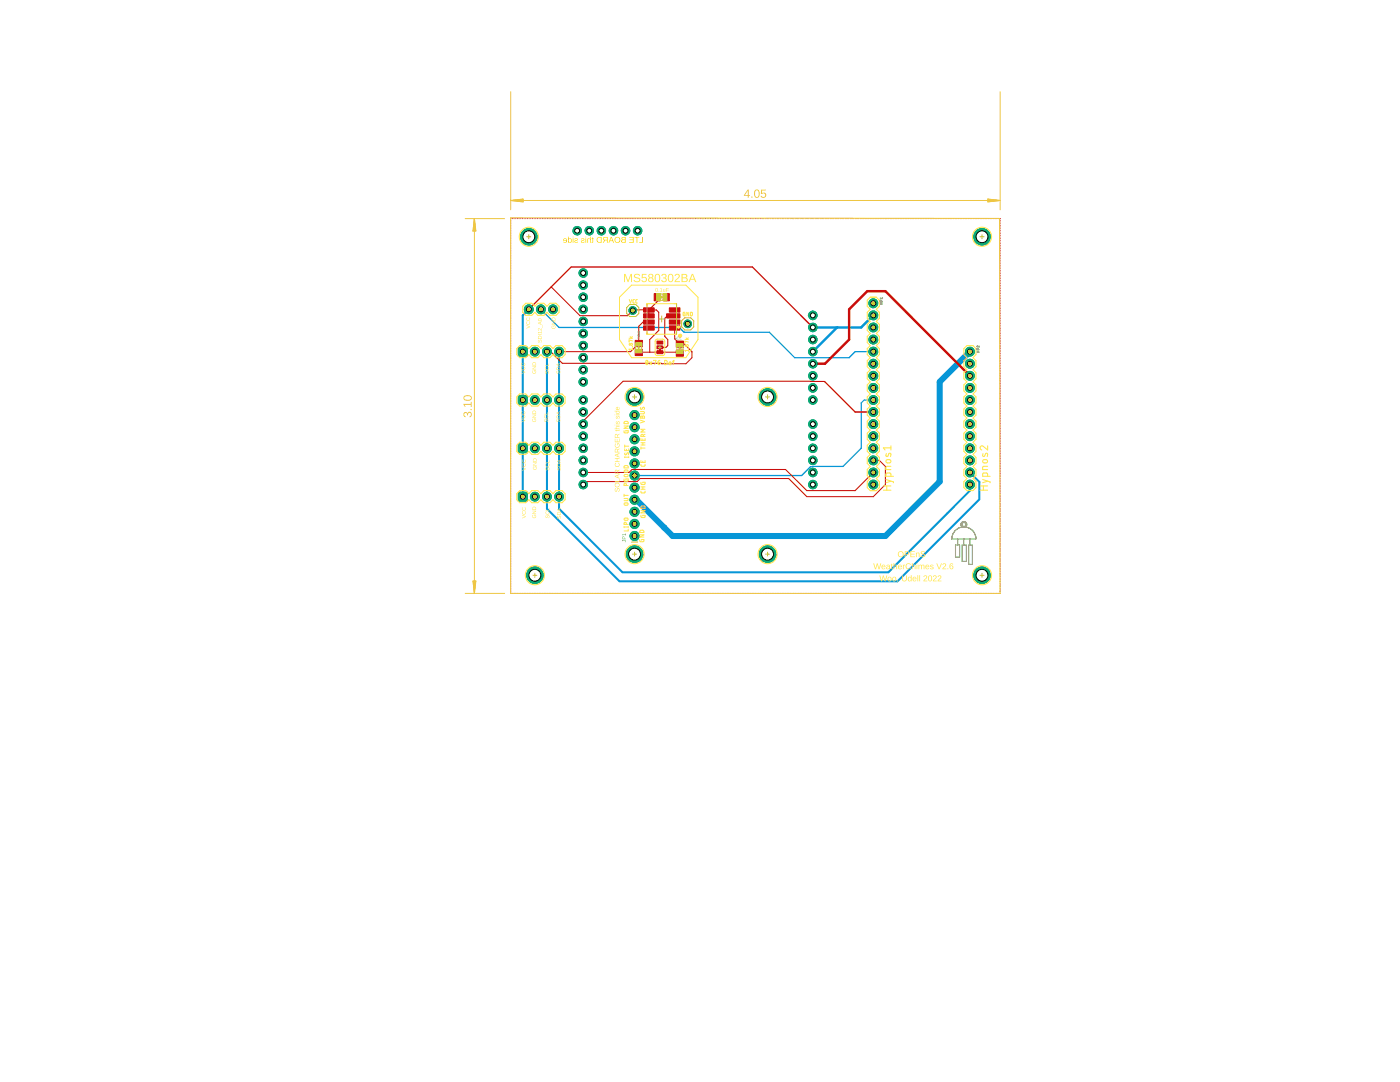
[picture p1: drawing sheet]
<svg xmlns="http://www.w3.org/2000/svg" width="279mm" height="216mm" viewBox="0 0 279 216" stroke-linecap="round" stroke-linejoin="round" font-family="sans-serif">
<path d="M161.2 62.9h2M162.2 62v1.9" fill="none" stroke="#afd134" stroke-width=".2"/>
<path d="M128.2 47.3v1h-.6v.1h.7v-1.1zM126.6 47.3v.1h.4v1h.2v-1h.4v-.1zM125.6 47.3v.1h.7v.4h-.7v.1h.7v.4h-.8v.1h1v-1.1zM124.1 47.4l-.1 .3 .2 .1-.2 .2v.3l.2 .1h.7v-1.1zM124.3 47.5l.4-.1v.4l-.5-.1zM124.2 48l.5-.1v.4h-.5zM122.6 47.9a.6 .6 0 0 0 1.2 0 .6 .6 0 0 0-1.2 0zM122.8 47.9a.45 .45 0 0 1 .9 0 .45 .45 0 0 1-.9 0zM121.9 47.3l-.5 1.1h.2l.1-.3h.6l.1 .3h.2l-.5-1.1zM122 47.4l.2 .6h-.4zM120.4 47.4l-.1 .3 .3 .2-.3 .5h.2l.3-.4h.3v.4h.2v-1.1zM120.6 47.5l.5-.1v.4h-.5zM119.2 47.4a.6 .6 0 0 0-.1 .7 .6 .6 0 0 0 .5 .3h.5v-1.1zM119.3 47.5l.6-.1v.9a.5 .5 0 0 1-.6-.1 .5 .5 0 0 1 0-.7zM118.2 47.4v.2h-.1l.1 .1v.6h-.1l.1 .2 .1-.1 .1-.7h.1zM117.3 47.6l-.1 .8h.2v-.5a.21 .21 0 0 1 .2-.3 .21 .21 0 0 1 .2 .3v.5h.1v-1.2h-.1v.5l-.2-.2zM116.8 47.2v.2h.2v-.2zM116.8 47.6v.8h.2v-.8zM116 47.7v.1l.2-.1a.18 .18 0 0 1 .2-.1 .18 .18 0 0 1 .1 .2l-.1 .1a.34 .34 0 0 0-.4 .1 .34 .34 0 0 0 .1 .5 .34 .34 0 0 0 .5-.1l.1-.2-.2 .1a.21 .21 0 0 1-.2 .1 .21 .21 0 0 1-.2-.3h.1a.3 .3 0 0 0 .4-.3 .3 .3 0 0 0-.4-.2zM114.7 47.7l-.1 .1 .2-.1a.18 .18 0 0 1 .3-.1 .18 .18 0 0 1 .1 .2l-.1 .1a.34 .34 0 0 0-.4 .1 .34 .34 0 0 0 .1 .5 .34 .34 0 0 0 .4-.1l.2-.2-.2 .1a.21 .21 0 0 1-.3 .1 .21 .21 0 0 1-.1-.3h.1a.3 .3 0 0 0 .4-.3 .3 .3 0 0 0-.5-.2zM114.3 47.2v.2h.1v-.2zM114.3 47.6v.8h.1v-.8zM113.4 47.2l-.1 1.2 .2-.1a.32 .32 0 0 0 .3 .2 .32 .32 0 0 0 .3-.3 .46 .46 0 0 0-.3-.7l-.3 .2v-.5zM113.6 47.7a.33 .33 0 0 1 .4 .3 .33 .33 0 0 1-.4 .3zM112.5 47.6l-.1 .4h.6a.26 .26 0 0 1-.1 .3 .26 .26 0 0 1-.4-.1l-.1 .1a.44 .44 0 0 0 .6 .1 .44 .44 0 0 0 .1-.6 .44 .44 0 0 0-.6-.2zM112.6 47.7h.3l.1 .2h-.5z" fill="#ffcd07"/>
<path d="M105.5 61.7l-1.2 1.2v36.2M109.2 70.2v31.3l14.4 14.5h55.5l16.4-16.4v-3.4l-1.9-1.9M111.6 70.2v31.3l12.6 12.7h53.1l16.3-16.3v-1.2" fill="none" stroke="#0696d7" stroke-width=".4"/>
<path d="M167 65.3l-4.8 4.9M174.3 62.9l-2.4 2.4h-9.7" fill="none" stroke="#0696d7" stroke-width=".49"/>
<path d="M193.6 70.2l-6.1 6v19.9l-10.8 10.9h-42.5l-7.2-7.3" fill="none" stroke="#0696d7" stroke-width="1.2"/>
<path d="M111.5 65.3h.1M174.3 79.8h-1.8l-.6 .6M126.6 99.7h.4" fill="none" stroke="#0696d7" stroke-width=".21"/>
<path d="M107.9 61.7l3.6 3.6M111.6 65.3h24l.9 1h17l5.1 5.1h10.9l1.2-1.2h3.6M171.9 80.4v9.1l-3.6 3.6h-6.6l-1.7 1.8h-33.4" fill="none" stroke="#0696d7" stroke-width=".25"/>
<circle cx="105.5" cy="61.7" r=".89" fill="#0dab76" stroke="#0dab76" stroke-width=".2"/>
<circle cx="105.5" cy="61.7" r=".49" fill="#fff" stroke="#000" stroke-width=".2"/>
<circle cx="107.9" cy="61.7" r=".89" fill="#0dab76" stroke="#0dab76" stroke-width=".2"/>
<circle cx="107.9" cy="61.7" r=".49" fill="#fff" stroke="#000" stroke-width=".2"/>
<circle cx="110.4" cy="61.7" r=".89" fill="#0dab76" stroke="#0dab76" stroke-width=".2"/>
<circle cx="110.4" cy="61.7" r=".49" fill="#fff" stroke="#000" stroke-width=".2"/>
<path d="M103.4 69.3h1.8v1.8h-1.8z" fill="#0dab76" stroke="#0dab76" stroke-width=".2"/>
<circle cx="104.3" cy="70.2" r=".49" fill="#fff" stroke="#000" stroke-width=".2"/>
<circle cx="106.7" cy="70.2" r=".89" fill="#0dab76" stroke="#0dab76" stroke-width=".2"/>
<circle cx="106.7" cy="70.2" r=".49" fill="#fff" stroke="#000" stroke-width=".2"/>
<circle cx="109.2" cy="70.2" r=".89" fill="#0dab76" stroke="#0dab76" stroke-width=".2"/>
<circle cx="109.2" cy="70.2" r=".49" fill="#fff" stroke="#000" stroke-width=".2"/>
<circle cx="111.6" cy="70.2" r=".89" fill="#0dab76" stroke="#0dab76" stroke-width=".2"/>
<circle cx="111.6" cy="70.2" r=".49" fill="#fff" stroke="#000" stroke-width=".2"/>
<path d="M103.4 78.9h1.8v1.8h-1.8z" fill="#0dab76" stroke="#0dab76" stroke-width=".2"/>
<circle cx="104.3" cy="79.8" r=".49" fill="#fff" stroke="#000" stroke-width=".2"/>
<circle cx="106.7" cy="79.8" r=".89" fill="#0dab76" stroke="#0dab76" stroke-width=".2"/>
<circle cx="106.7" cy="79.8" r=".49" fill="#fff" stroke="#000" stroke-width=".2"/>
<circle cx="109.2" cy="79.8" r=".89" fill="#0dab76" stroke="#0dab76" stroke-width=".2"/>
<circle cx="109.2" cy="79.8" r=".49" fill="#fff" stroke="#000" stroke-width=".2"/>
<circle cx="111.6" cy="79.8" r=".89" fill="#0dab76" stroke="#0dab76" stroke-width=".2"/>
<circle cx="111.6" cy="79.8" r=".49" fill="#fff" stroke="#000" stroke-width=".2"/>
<path d="M103.4 88.6h1.8v1.7h-1.8z" fill="#0dab76" stroke="#0dab76" stroke-width=".2"/>
<circle cx="104.3" cy="89.5" r=".49" fill="#fff" stroke="#000" stroke-width=".2"/>
<circle cx="106.7" cy="89.5" r=".89" fill="#0dab76" stroke="#0dab76" stroke-width=".2"/>
<circle cx="106.7" cy="89.5" r=".49" fill="#fff" stroke="#000" stroke-width=".2"/>
<circle cx="109.2" cy="89.5" r=".89" fill="#0dab76" stroke="#0dab76" stroke-width=".2"/>
<circle cx="109.2" cy="89.5" r=".49" fill="#fff" stroke="#000" stroke-width=".2"/>
<circle cx="111.6" cy="89.5" r=".89" fill="#0dab76" stroke="#0dab76" stroke-width=".2"/>
<circle cx="111.6" cy="89.5" r=".49" fill="#fff" stroke="#000" stroke-width=".2"/>
<circle cx="162.2" cy="62.9" r=".85" fill="#0dab76" stroke="#0dab76" stroke-width=".2"/>
<circle cx="162.2" cy="62.9" r=".49" fill="#fff" stroke="#000" stroke-width=".2"/>
<circle cx="162.2" cy="65.3" r=".85" fill="#0dab76" stroke="#0dab76" stroke-width=".2"/>
<circle cx="162.2" cy="65.3" r=".49" fill="#fff" stroke="#000" stroke-width=".2"/>
<circle cx="162.2" cy="67.8" r=".85" fill="#0dab76" stroke="#0dab76" stroke-width=".2"/>
<circle cx="162.2" cy="67.8" r=".49" fill="#fff" stroke="#000" stroke-width=".2"/>
<circle cx="162.2" cy="70.2" r=".85" fill="#0dab76" stroke="#0dab76" stroke-width=".2"/>
<circle cx="162.2" cy="70.2" r=".49" fill="#fff" stroke="#000" stroke-width=".2"/>
<circle cx="162.2" cy="72.6" r=".85" fill="#0dab76" stroke="#0dab76" stroke-width=".2"/>
<circle cx="162.2" cy="72.6" r=".49" fill="#fff" stroke="#000" stroke-width=".2"/>
<circle cx="162.2" cy="75" r=".85" fill="#0dab76" stroke="#0dab76" stroke-width=".2"/>
<circle cx="162.2" cy="75" r=".49" fill="#fff" stroke="#000" stroke-width=".2"/>
<circle cx="162.2" cy="77.4" r=".85" fill="#0dab76" stroke="#0dab76" stroke-width=".2"/>
<circle cx="162.2" cy="77.4" r=".49" fill="#fff" stroke="#000" stroke-width=".2"/>
<circle cx="162.2" cy="79.8" r=".85" fill="#0dab76" stroke="#0dab76" stroke-width=".2"/>
<circle cx="162.2" cy="79.8" r=".49" fill="#fff" stroke="#000" stroke-width=".2"/>
<circle cx="162.2" cy="84.6" r=".85" fill="#0dab76" stroke="#0dab76" stroke-width=".2"/>
<circle cx="162.2" cy="84.6" r=".49" fill="#fff" stroke="#000" stroke-width=".2"/>
<circle cx="162.2" cy="87" r=".85" fill="#0dab76" stroke="#0dab76" stroke-width=".2"/>
<circle cx="162.2" cy="87" r=".49" fill="#fff" stroke="#000" stroke-width=".2"/>
<circle cx="162.2" cy="89.5" r=".85" fill="#0dab76" stroke="#0dab76" stroke-width=".2"/>
<circle cx="162.2" cy="89.5" r=".49" fill="#fff" stroke="#000" stroke-width=".2"/>
<circle cx="162.2" cy="91.9" r=".85" fill="#0dab76" stroke="#0dab76" stroke-width=".2"/>
<circle cx="162.2" cy="91.9" r=".49" fill="#fff" stroke="#000" stroke-width=".2"/>
<circle cx="162.2" cy="94.3" r=".85" fill="#0dab76" stroke="#0dab76" stroke-width=".2"/>
<circle cx="162.2" cy="94.3" r=".49" fill="#fff" stroke="#000" stroke-width=".2"/>
<circle cx="162.2" cy="96.7" r=".85" fill="#0dab76" stroke="#0dab76" stroke-width=".2"/>
<circle cx="162.2" cy="96.7" r=".49" fill="#fff" stroke="#000" stroke-width=".2"/>
<circle cx="127.3" cy="46" r=".85" fill="#0dab76" stroke="#0dab76" stroke-width=".2"/>
<circle cx="127.3" cy="46" r=".49" fill="#fff" stroke="#000" stroke-width=".2"/>
<circle cx="124.8" cy="46" r=".85" fill="#0dab76" stroke="#0dab76" stroke-width=".2"/>
<circle cx="124.8" cy="46" r=".49" fill="#fff" stroke="#000" stroke-width=".2"/>
<circle cx="122.4" cy="46" r=".85" fill="#0dab76" stroke="#0dab76" stroke-width=".2"/>
<circle cx="122.4" cy="46" r=".49" fill="#fff" stroke="#000" stroke-width=".2"/>
<circle cx="120" cy="46" r=".85" fill="#0dab76" stroke="#0dab76" stroke-width=".2"/>
<circle cx="120" cy="46" r=".49" fill="#fff" stroke="#000" stroke-width=".2"/>
<circle cx="117.6" cy="46" r=".85" fill="#0dab76" stroke="#0dab76" stroke-width=".2"/>
<circle cx="117.6" cy="46" r=".49" fill="#fff" stroke="#000" stroke-width=".2"/>
<circle cx="115.2" cy="46" r=".85" fill="#0dab76" stroke="#0dab76" stroke-width=".2"/>
<circle cx="115.2" cy="46" r=".49" fill="#fff" stroke="#000" stroke-width=".2"/>
<circle cx="116.4" cy="54.5" r=".85" fill="#0dab76" stroke="#0dab76" stroke-width=".2"/>
<circle cx="116.4" cy="54.5" r=".49" fill="#fff" stroke="#000" stroke-width=".2"/>
<circle cx="116.4" cy="56.9" r=".85" fill="#0dab76" stroke="#0dab76" stroke-width=".2"/>
<circle cx="116.4" cy="56.9" r=".49" fill="#fff" stroke="#000" stroke-width=".2"/>
<circle cx="116.4" cy="59.3" r=".85" fill="#0dab76" stroke="#0dab76" stroke-width=".2"/>
<circle cx="116.4" cy="59.3" r=".49" fill="#fff" stroke="#000" stroke-width=".2"/>
<circle cx="116.4" cy="61.7" r=".85" fill="#0dab76" stroke="#0dab76" stroke-width=".2"/>
<circle cx="116.4" cy="61.7" r=".49" fill="#fff" stroke="#000" stroke-width=".2"/>
<circle cx="116.4" cy="64.1" r=".85" fill="#0dab76" stroke="#0dab76" stroke-width=".2"/>
<circle cx="116.4" cy="64.1" r=".49" fill="#fff" stroke="#000" stroke-width=".2"/>
<circle cx="116.4" cy="66.5" r=".85" fill="#0dab76" stroke="#0dab76" stroke-width=".2"/>
<circle cx="116.4" cy="66.5" r=".49" fill="#fff" stroke="#000" stroke-width=".2"/>
<circle cx="116.4" cy="69" r=".85" fill="#0dab76" stroke="#0dab76" stroke-width=".2"/>
<circle cx="116.4" cy="69" r=".49" fill="#fff" stroke="#000" stroke-width=".2"/>
<circle cx="116.4" cy="71.4" r=".85" fill="#0dab76" stroke="#0dab76" stroke-width=".2"/>
<circle cx="116.4" cy="71.4" r=".49" fill="#fff" stroke="#000" stroke-width=".2"/>
<circle cx="116.4" cy="73.8" r=".85" fill="#0dab76" stroke="#0dab76" stroke-width=".2"/>
<circle cx="116.4" cy="73.8" r=".49" fill="#fff" stroke="#000" stroke-width=".2"/>
<circle cx="116.4" cy="76.2" r=".85" fill="#0dab76" stroke="#0dab76" stroke-width=".2"/>
<circle cx="116.4" cy="76.2" r=".49" fill="#fff" stroke="#000" stroke-width=".2"/>
<circle cx="116.4" cy="79.8" r=".85" fill="#0dab76" stroke="#0dab76" stroke-width=".2"/>
<circle cx="116.4" cy="79.8" r=".49" fill="#fff" stroke="#000" stroke-width=".2"/>
<circle cx="116.4" cy="82.2" r=".85" fill="#0dab76" stroke="#0dab76" stroke-width=".2"/>
<circle cx="116.4" cy="82.2" r=".49" fill="#fff" stroke="#000" stroke-width=".2"/>
<circle cx="116.4" cy="84.6" r=".85" fill="#0dab76" stroke="#0dab76" stroke-width=".2"/>
<circle cx="116.4" cy="84.6" r=".49" fill="#fff" stroke="#000" stroke-width=".2"/>
<circle cx="116.4" cy="87" r=".85" fill="#0dab76" stroke="#0dab76" stroke-width=".2"/>
<circle cx="116.4" cy="87" r=".49" fill="#fff" stroke="#000" stroke-width=".2"/>
<circle cx="116.4" cy="89.5" r=".85" fill="#0dab76" stroke="#0dab76" stroke-width=".2"/>
<circle cx="116.4" cy="89.5" r=".49" fill="#fff" stroke="#000" stroke-width=".2"/>
<circle cx="116.4" cy="91.9" r=".85" fill="#0dab76" stroke="#0dab76" stroke-width=".2"/>
<circle cx="116.4" cy="91.9" r=".49" fill="#fff" stroke="#000" stroke-width=".2"/>
<circle cx="116.4" cy="94.3" r=".85" fill="#0dab76" stroke="#0dab76" stroke-width=".2"/>
<circle cx="116.4" cy="94.3" r=".49" fill="#fff" stroke="#000" stroke-width=".2"/>
<circle cx="116.4" cy="96.7" r=".85" fill="#0dab76" stroke="#0dab76" stroke-width=".2"/>
<circle cx="116.4" cy="96.7" r=".49" fill="#fff" stroke="#000" stroke-width=".2"/>
<path d="M103.4 98.2h1.8v1.8h-1.8z" fill="#0dab76" stroke="#0dab76" stroke-width=".2"/>
<circle cx="104.3" cy="99.1" r=".49" fill="#fff" stroke="#000" stroke-width=".2"/>
<circle cx="106.7" cy="99.1" r=".89" fill="#0dab76" stroke="#0dab76" stroke-width=".2"/>
<circle cx="106.7" cy="99.1" r=".49" fill="#fff" stroke="#000" stroke-width=".2"/>
<circle cx="109.2" cy="99.1" r=".89" fill="#0dab76" stroke="#0dab76" stroke-width=".2"/>
<circle cx="109.2" cy="99.1" r=".49" fill="#fff" stroke="#000" stroke-width=".2"/>
<circle cx="111.6" cy="99.1" r=".89" fill="#0dab76" stroke="#0dab76" stroke-width=".2"/>
<circle cx="111.6" cy="99.1" r=".49" fill="#fff" stroke="#000" stroke-width=".2"/>
<circle cx="106.7" cy="114.8" r="1.67" fill="#0dab76" stroke="#0dab76" stroke-width=".2"/>
<circle cx="106.7" cy="114.8" r="1.19" fill="#fff" stroke="#000" stroke-width=".2"/>
<circle cx="105.5" cy="47.2" r="1.67" fill="#0dab76" stroke="#0dab76" stroke-width=".2"/>
<circle cx="105.5" cy="47.2" r="1.19" fill="#fff" stroke="#000" stroke-width=".2"/>
<circle cx="126.6" cy="79.2" r="1.67" fill="#0dab76" stroke="#0dab76" stroke-width=".2"/>
<circle cx="126.6" cy="79.2" r="1.19" fill="#fff" stroke="#000" stroke-width=".2"/>
<circle cx="153.2" cy="79.2" r="1.67" fill="#0dab76" stroke="#0dab76" stroke-width=".2"/>
<circle cx="153.2" cy="79.2" r="1.19" fill="#fff" stroke="#000" stroke-width=".2"/>
<circle cx="153.2" cy="110.6" r="1.67" fill="#0dab76" stroke="#0dab76" stroke-width=".2"/>
<circle cx="153.2" cy="110.6" r="1.19" fill="#fff" stroke="#000" stroke-width=".2"/>
<circle cx="126.6" cy="110.6" r="1.67" fill="#0dab76" stroke="#0dab76" stroke-width=".2"/>
<circle cx="126.6" cy="110.6" r="1.19" fill="#fff" stroke="#000" stroke-width=".2"/>
<circle cx="126.6" cy="107" r=".91" fill="#0dab76" stroke="#0dab76" stroke-width=".2"/>
<circle cx="126.6" cy="107" r=".47" fill="#fff" stroke="#000" stroke-width=".2"/>
<circle cx="126.6" cy="104.5" r=".91" fill="#0dab76" stroke="#0dab76" stroke-width=".2"/>
<circle cx="126.6" cy="104.5" r=".47" fill="#fff" stroke="#000" stroke-width=".2"/>
<circle cx="126.6" cy="102.1" r=".91" fill="#0dab76" stroke="#0dab76" stroke-width=".2"/>
<circle cx="126.6" cy="102.1" r=".47" fill="#fff" stroke="#000" stroke-width=".2"/>
<circle cx="126.6" cy="99.7" r=".91" fill="#0dab76" stroke="#0dab76" stroke-width=".2"/>
<circle cx="126.6" cy="99.7" r=".47" fill="#fff" stroke="#000" stroke-width=".2"/>
<circle cx="126.6" cy="97.3" r=".91" fill="#0dab76" stroke="#0dab76" stroke-width=".2"/>
<circle cx="126.6" cy="97.3" r=".47" fill="#fff" stroke="#000" stroke-width=".2"/>
<circle cx="126.6" cy="94.9" r=".91" fill="#0dab76" stroke="#0dab76" stroke-width=".2"/>
<circle cx="126.6" cy="94.9" r=".47" fill="#fff" stroke="#000" stroke-width=".2"/>
<circle cx="126.6" cy="92.5" r=".91" fill="#0dab76" stroke="#0dab76" stroke-width=".2"/>
<circle cx="126.6" cy="92.5" r=".47" fill="#fff" stroke="#000" stroke-width=".2"/>
<circle cx="126.6" cy="90.1" r=".91" fill="#0dab76" stroke="#0dab76" stroke-width=".2"/>
<circle cx="126.6" cy="90.1" r=".47" fill="#fff" stroke="#000" stroke-width=".2"/>
<circle cx="126.6" cy="87.7" r=".91" fill="#0dab76" stroke="#0dab76" stroke-width=".2"/>
<circle cx="126.6" cy="87.7" r=".47" fill="#fff" stroke="#000" stroke-width=".2"/>
<circle cx="126.6" cy="85.2" r=".91" fill="#0dab76" stroke="#0dab76" stroke-width=".2"/>
<circle cx="126.6" cy="85.2" r=".47" fill="#fff" stroke="#000" stroke-width=".2"/>
<circle cx="126.6" cy="82.8" r=".91" fill="#0dab76" stroke="#0dab76" stroke-width=".2"/>
<circle cx="126.6" cy="82.8" r=".47" fill="#fff" stroke="#000" stroke-width=".2"/>
<circle cx="196" cy="47.2" r="1.67" fill="#0dab76" stroke="#0dab76" stroke-width=".2"/>
<circle cx="196" cy="47.2" r="1.19" fill="#fff" stroke="#000" stroke-width=".2"/>
<circle cx="196" cy="114.8" r="1.67" fill="#0dab76" stroke="#0dab76" stroke-width=".2"/>
<circle cx="196" cy="114.8" r="1.19" fill="#fff" stroke="#000" stroke-width=".2"/>
<circle cx="174.3" cy="60.5" r=".89" fill="#0dab76" stroke="#0dab76" stroke-width=".2"/>
<circle cx="174.3" cy="60.5" r=".49" fill="#fff" stroke="#000" stroke-width=".2"/>
<circle cx="174.3" cy="62.9" r=".89" fill="#0dab76" stroke="#0dab76" stroke-width=".2"/>
<circle cx="174.3" cy="62.9" r=".49" fill="#fff" stroke="#000" stroke-width=".2"/>
<circle cx="174.3" cy="65.3" r=".89" fill="#0dab76" stroke="#0dab76" stroke-width=".2"/>
<circle cx="174.3" cy="65.3" r=".49" fill="#fff" stroke="#000" stroke-width=".2"/>
<circle cx="174.3" cy="67.8" r=".89" fill="#0dab76" stroke="#0dab76" stroke-width=".2"/>
<circle cx="174.3" cy="67.8" r=".49" fill="#fff" stroke="#000" stroke-width=".2"/>
<circle cx="174.3" cy="70.2" r=".89" fill="#0dab76" stroke="#0dab76" stroke-width=".2"/>
<circle cx="174.3" cy="70.2" r=".49" fill="#fff" stroke="#000" stroke-width=".2"/>
<circle cx="174.3" cy="72.6" r=".89" fill="#0dab76" stroke="#0dab76" stroke-width=".2"/>
<circle cx="174.3" cy="72.6" r=".49" fill="#fff" stroke="#000" stroke-width=".2"/>
<circle cx="174.3" cy="75" r=".89" fill="#0dab76" stroke="#0dab76" stroke-width=".2"/>
<circle cx="174.3" cy="75" r=".49" fill="#fff" stroke="#000" stroke-width=".2"/>
<circle cx="174.3" cy="77.4" r=".89" fill="#0dab76" stroke="#0dab76" stroke-width=".2"/>
<circle cx="174.3" cy="77.4" r=".49" fill="#fff" stroke="#000" stroke-width=".2"/>
<circle cx="174.3" cy="79.8" r=".89" fill="#0dab76" stroke="#0dab76" stroke-width=".2"/>
<circle cx="174.3" cy="79.8" r=".49" fill="#fff" stroke="#000" stroke-width=".2"/>
<circle cx="174.3" cy="82.2" r=".89" fill="#0dab76" stroke="#0dab76" stroke-width=".2"/>
<circle cx="174.3" cy="82.2" r=".49" fill="#fff" stroke="#000" stroke-width=".2"/>
<circle cx="174.3" cy="84.6" r=".89" fill="#0dab76" stroke="#0dab76" stroke-width=".2"/>
<circle cx="174.3" cy="84.6" r=".49" fill="#fff" stroke="#000" stroke-width=".2"/>
<circle cx="174.3" cy="87" r=".89" fill="#0dab76" stroke="#0dab76" stroke-width=".2"/>
<circle cx="174.3" cy="87" r=".49" fill="#fff" stroke="#000" stroke-width=".2"/>
<circle cx="174.3" cy="89.5" r=".89" fill="#0dab76" stroke="#0dab76" stroke-width=".2"/>
<circle cx="174.3" cy="89.5" r=".49" fill="#fff" stroke="#000" stroke-width=".2"/>
<circle cx="174.3" cy="91.9" r=".89" fill="#0dab76" stroke="#0dab76" stroke-width=".2"/>
<circle cx="174.3" cy="91.9" r=".49" fill="#fff" stroke="#000" stroke-width=".2"/>
<circle cx="174.3" cy="94.3" r=".89" fill="#0dab76" stroke="#0dab76" stroke-width=".2"/>
<circle cx="174.3" cy="94.3" r=".49" fill="#fff" stroke="#000" stroke-width=".2"/>
<circle cx="174.3" cy="96.7" r=".89" fill="#0dab76" stroke="#0dab76" stroke-width=".2"/>
<circle cx="174.3" cy="96.7" r=".49" fill="#fff" stroke="#000" stroke-width=".2"/>
<circle cx="193.6" cy="70.2" r=".89" fill="#0dab76" stroke="#0dab76" stroke-width=".2"/>
<circle cx="193.6" cy="70.2" r=".49" fill="#fff" stroke="#000" stroke-width=".2"/>
<circle cx="193.6" cy="72.6" r=".89" fill="#0dab76" stroke="#0dab76" stroke-width=".2"/>
<circle cx="193.6" cy="72.6" r=".49" fill="#fff" stroke="#000" stroke-width=".2"/>
<circle cx="193.6" cy="75" r=".89" fill="#0dab76" stroke="#0dab76" stroke-width=".2"/>
<circle cx="193.6" cy="75" r=".49" fill="#fff" stroke="#000" stroke-width=".2"/>
<circle cx="193.6" cy="77.4" r=".89" fill="#0dab76" stroke="#0dab76" stroke-width=".2"/>
<circle cx="193.6" cy="77.4" r=".49" fill="#fff" stroke="#000" stroke-width=".2"/>
<circle cx="193.6" cy="79.8" r=".89" fill="#0dab76" stroke="#0dab76" stroke-width=".2"/>
<circle cx="193.6" cy="79.8" r=".49" fill="#fff" stroke="#000" stroke-width=".2"/>
<circle cx="193.6" cy="82.2" r=".89" fill="#0dab76" stroke="#0dab76" stroke-width=".2"/>
<circle cx="193.6" cy="82.2" r=".49" fill="#fff" stroke="#000" stroke-width=".2"/>
<circle cx="193.6" cy="84.6" r=".89" fill="#0dab76" stroke="#0dab76" stroke-width=".2"/>
<circle cx="193.6" cy="84.6" r=".49" fill="#fff" stroke="#000" stroke-width=".2"/>
<circle cx="193.6" cy="87" r=".89" fill="#0dab76" stroke="#0dab76" stroke-width=".2"/>
<circle cx="193.6" cy="87" r=".49" fill="#fff" stroke="#000" stroke-width=".2"/>
<circle cx="193.6" cy="89.5" r=".89" fill="#0dab76" stroke="#0dab76" stroke-width=".2"/>
<circle cx="193.6" cy="89.5" r=".49" fill="#fff" stroke="#000" stroke-width=".2"/>
<circle cx="193.6" cy="91.9" r=".89" fill="#0dab76" stroke="#0dab76" stroke-width=".2"/>
<circle cx="193.6" cy="91.9" r=".49" fill="#fff" stroke="#000" stroke-width=".2"/>
<circle cx="193.6" cy="94.3" r=".89" fill="#0dab76" stroke="#0dab76" stroke-width=".2"/>
<circle cx="193.6" cy="94.3" r=".49" fill="#fff" stroke="#000" stroke-width=".2"/>
<circle cx="193.6" cy="96.7" r=".89" fill="#0dab76" stroke="#0dab76" stroke-width=".2"/>
<circle cx="193.6" cy="96.7" r=".49" fill="#fff" stroke="#000" stroke-width=".2"/>
<circle cx="137.2" cy="64.6" r=".76" fill="#0dab76" stroke="#0dab76" stroke-width=".2"/>
<circle cx="137.2" cy="64.6" r=".49" fill="#fff" stroke="#000" stroke-width=".2"/>
<circle cx="126.3" cy="62" r=".76" fill="#0dab76" stroke="#0dab76" stroke-width=".2"/>
<circle cx="126.3" cy="62" r=".49" fill="#fff" stroke="#000" stroke-width=".2"/>
<g fill="#c90d0c" stroke="#c90d0c" stroke-width=".2">
<path d="M128.4 61.4h2.2v.9h-2.2z"/>
<path d="M128.4 62.6h2.2v.9h-2.2z"/>
<path d="M128.4 63.8h2.2v.9h-2.2z"/>
<path d="M128.4 65h2.2v.9h-2.2z"/>
<path d="M133.6 61.4h2.1v.9h-2.1z"/>
<path d="M133.6 63.8h2.1v.9h-2.1z"/>
<path d="M133.6 65h2.1v.9h-2.1z"/>
<path d="M133 62.6h2.7v.9h-2.7z"/>
<path d="M130.6 58.6h1.2v1.4h-1.2z"/>
<path d="M132.4 58.6h1.2v1.4h-1.2z"/>
<path d="M126.8 67.9h1.4v1.3h-1.4z"/>
<path d="M126.8 69.7h1.4v1.3h-1.4z"/>
<path d="M135 68.1h1.4v1.2h-1.4z"/>
<path d="M135 69.8h1.4v1.3h-1.4z"/>
<path d="M131.1 68.1h1.2v.5h-1.2z"/>
<path d="M131.1 69h1.2v.6h-1.2z"/>
<path d="M131.1 70h1.2v.6h-1.2z"/>
</g>
<path d="M105.5 61.7l8.5-8.4h36.2l9.6 9.6M131.7 69.3v1M164.6 76.2l6.1 6" fill="none" stroke="#c90d0c" stroke-width=".25"/>
<g fill="none" stroke="#c90d0c" stroke-width=".2">
<path d="M101.9 44h.1M101.9 44.3h.1M101.9 44.6v.1M101.9 45h.1M101.9 45.3h.1M101.9 45.6v.1M101.9 46h.1M101.9 46.3h.1M101.9 46.6v.1M101.9 46.9v.1M101.9 47.3h.1M101.9 47.6h.1"/>
<path d="M101.9 47.9v.1M101.9 48.3h.1M101.9 48.6h.1M101.9 48.9v.1M101.9 49.3h.1M101.9 49.6v.1M101.9 49.9v.1M101.9 50.3h.1M101.9 50.6v.1M101.9 50.9v.1M101.9 51.3h.1M101.9 51.6h.1"/>
<path d="M101.9 51.9v.1M101.9 52.3h.1M101.9 52.6h.1M101.9 52.9v.1M101.9 53.3h.1M101.9 53.6h.1M101.9 53.9v.1M101.9 54.3h.1M101.9 54.6h.1M101.9 54.9v.1M101.9 55.2v.1M101.9 55.6h.1"/>
<path d="M101.9 55.9v.1M101.9 56.2v.1M101.9 56.6h.1M101.9 56.9v.1M101.9 57.2v.1M101.9 57.6h.1M101.9 57.9v.1M101.9 58.3h.1M101.9 58.6h.1M101.9 58.9h.1M101.9 59.2v.1M101.9 59.6h.1"/>
<path d="M101.9 59.9h.1M102 43.6l-.1 .1M102.3 43.6h.1M102.6 43.6h.1M102.9 43.6h.1M103.3 43.6h.1M103.6 43.6h.1M103.9 43.6h.1M104.2 43.6h.1M104.6 43.6h.1M104.9 43.6h.1M105.2 43.6h.1"/>
<path d="M105.6 43.6h.1M105.9 43.6h.1M106.2 43.6h.1M106.6 43.6h.1M106.9 43.6h.1M107.2 43.6h.1M107.6 43.6h.1M107.9 43.6h.1M108.2 43.6h.1M108.6 43.6h.1M108.9 43.6h.1M109.2 43.6h.1"/>
<path d="M109.6 43.6h.1M109.9 43.6h.1M110.2 43.6h.1M110.6 43.6h.1M110.9 43.6h.1M111.2 43.6h.1M111.5 43.6h.1M111.9 43.6h.1M112.2 43.6h.1M112.5 43.6h.1M112.9 43.6h.1M113.2 43.6h.1"/>
<path d="M113.5 43.6h.1M113.9 43.6h.1M114.2 43.6h.1M114.5 43.6h.1M114.9 43.6h.1M115.2 43.6h.1M115.5 43.6h.1M115.9 43.6h.1M116.2 43.6h.1M116.5 43.6h.1M116.9 43.6h.1M117.2 43.6h.1"/>
<path d="M117.5 43.6h.1M117.9 43.6h.1M118.2 43.6h.1M118.5 43.6h.1M118.9 43.6h.1M119.2 43.6h.1M119.5 43.6h.1M119.8 43.6h.1M120.2 43.6h.1M120.5 43.6h.1M120.8 43.6h.1M121.2 43.6h.1"/>
<path d="M121.5 43.6h.1M121.8 43.6h.1M122.2 43.6h.1M122.5 43.6h.1M122.9 43.6h.1M123.2 43.6h.1M123.5 43.6h.1M123.8 43.6h.1M124.2 43.6h.1M124.5 43.6h.1M124.8 43.6h.1M125.2 43.6h.1"/>
<path d="M125.5 43.6h.1M125.8 43.6h.1M126.2 43.6h.1M126.5 43.6h.1M126.8 43.6h.1M127.2 43.6h.1M127.5 43.6h.1M127.8 43.6h.1M128.2 43.6h.1M128.5 43.6h.1M128.8 43.6h.1M129.2 43.6h.1"/>
<path d="M129.5 43.6h.1M129.8 43.6h.1M130.2 43.6h.1M130.5 43.6h.1M130.8 43.6h.1M131.1 43.6h.1M131.5 43.6h.1M131.8 43.6h.1M132.1 43.6h.1M132.5 43.6h.1M132.8 43.6h.1M133.1 43.6h.1"/>
<path d="M133.5 43.6h.1M133.8 43.6h.1M134.1 43.6h.1M134.5 43.6h.1M134.8 43.6h.1M135.1 43.6h.1M135.5 43.6h.1M135.8 43.6h.1M136.1 43.6h.1M136.5 43.6h.1M136.8 43.6h.1M137.1 43.6h.1"/>
<path d="M137.5 43.6h.1M137.8 43.6h.1M138.1 43.6h.1M138.5 43.6h.1M138.8 43.6h.1M139.1 43.6h.1M139.4 43.6h.1M139.8 43.6h.1M140.1 43.6h.1M140.4 43.6h.1M140.8 43.6h.1M141.1 43.6h.1"/>
<path d="M141.4 43.6h.1M141.8 43.6h.1M142.1 43.6h.1M142.4 43.6h.1M142.8 43.6h.1M143.1 43.6h.1M143.4 43.6h.1M143.8 43.6h.1M144.1 43.6h.1M144.4 43.6h.1M144.8 43.6h.1M145.1 43.6h.1"/>
<path d="M145.4 43.6h.1M145.8 43.6h.1M146.1 43.6h.1M146.4 43.6h.1M146.7 43.6h.1M147.1 43.6h.1M147.4 43.6h.1M147.7 43.6h.1M148.1 43.6h.1M148.4 43.6h.1M148.7 43.6h.1M149.1 43.6h.1"/>
<path d="M149.4 43.6h.1M149.8 43.6h.1M150.1 43.6h.1M150.4 43.6h.1M150.7 43.6h.1M151.1 43.6h.1M151.4 43.6h.1M151.7 43.6h.1M152.1 43.6h.1M152.4 43.6h.1M152.7 43.6h.1M153.1 43.6h.1"/>
<path d="M153.4 43.6h.1M153.7 43.6h.1M154.1 43.6h.1M154.4 43.6h.1M154.7 43.6h.1M155.1 43.6h.1M155.4 43.6h.1M155.7 43.6h.1M156.1 43.6h.1M156.4 43.6h.1M156.7 43.6h.1M157.1 43.6h.1"/>
<path d="M157.4 43.6h.1M157.7 43.6h.1M158.1 43.6h.1M158.4 43.6h.1M158.7 43.6h.1M159 43.6h.1M159.4 43.6h.1M159.7 43.6h.1M160 43.6h.1M160.4 43.6h.1M160.7 43.6h.1M161 43.6h.1"/>
<path d="M161.4 43.6h.1M161.7 43.6h.1M162 43.6h.1M162.4 43.6h.1M162.7 43.6h.1M163 43.6h.1M163.4 43.6h.1M163.7 43.6h.1M164 43.6h.1M164.4 43.6h.1M164.7 43.6h.1M165 43.6h.1"/>
<path d="M165.4 43.6h.1M165.7 43.6h.1M166 43.6h.1M166.3 43.6h.1M166.7 43.6h.1M167 43.6h.1M167.3 43.6h.1M167.7 43.6h.1M168 43.6h.1M168.3 43.6h.1M168.7 43.6h.1M169 43.6h.1"/>
<path d="M169.3 43.6h.1M169.7 43.6h.1M170 43.6h.1M170.3 43.6h.1M170.7 43.6h.1M171 43.6h.1M171.3 43.6h.1M171.7 43.6h.1M172 43.6h.1M172.3 43.6h.1M172.7 43.6h.1M173 43.6h.1"/>
<path d="M173.3 43.6h.1M173.7 43.6h.1M174 43.6h.1M174.3 43.6h.1M174.6 43.6h.1M175 43.6h.1M175.3 43.6h.1M175.6 43.6h.1M176 43.6h.1M176.3 43.6h.1M176.6 43.6h.1M177 43.6h.1"/>
<path d="M177.3 43.6h.1M177.7 43.6h.1M178 43.6h.1M178.3 43.6h.1M178.6 43.6h.1M179 43.6h.1M179.3 43.6h.1M179.6 43.6h.1M180 43.6h.1M180.3 43.6h.1M180.6 43.6h.1M181 43.6h.1"/>
<path d="M181.3 43.6h.1M181.6 43.6h.1M182 43.6h.1M182.3 43.6h.1M182.6 43.6h.1M183 43.6h.1M183.3 43.6h.1M183.6 43.6h.1M184 43.6h.1M184.3 43.6h.1M184.6 43.6h.1M185 43.6h.1"/>
<path d="M185.3 43.6h.1M185.6 43.6h.1M185.9 43.6h.1M186.3 43.6h.1M186.6 43.6h.1M186.9 43.6h.1M187.3 43.6h.1M187.6 43.6h.1M187.9 43.6h.1M188.3 43.6h.1M188.6 43.6h.1M188.9 43.6h.1"/>
<path d="M189.3 43.6h.1M189.6 43.6h.1M189.9 43.6h.1M190.3 43.6h.1M190.6 43.6h.1M190.9 43.6h.1M191.3 43.6h.1M191.6 43.6h.1M191.9 43.6h.1M192.3 43.6h.1M192.6 43.6h.1M192.9 43.6h.1"/>
<path d="M193.3 43.6h.1M193.6 43.6h.1M193.9 43.6h.1M194.2 43.6h.1M194.6 43.6h.1M194.9 43.6h.1M195.2 43.6h.1M195.6 43.6h.1M195.9 43.6h.1M196.2 43.6h.1M196.6 43.6h.1M196.9 43.6h.1"/>
<path d="M197.2 43.6h.1M197.6 43.6h.1M197.9 43.6h.1M198.2 43.6h.1M198.6 43.6h.1M198.9 43.6h.1M199.2 43.6h.1M199.6 43.6v.1M199.6 44h.1M199.6 44.3h.1M199.6 44.6v.1M199.6 45h.1"/>
<path d="M199.6 45.3h.1M199.6 45.6v.1M199.6 46h.1M199.6 46.3h.1M199.6 46.6v.1M199.6 46.9v.1M199.6 47.3h.1M199.6 47.6h.1M199.6 47.9v.1M199.6 48.3h.1M199.6 48.6h.1M199.6 48.9v.1"/>
<path d="M199.6 49.3h.1M199.6 49.6v.1M199.6 49.9v.1M199.6 50.3h.1M199.6 50.6v.1M199.6 50.9v.1M199.6 51.3h.1M199.6 51.6h.1M199.6 51.9v.1M199.6 52.3h.1M199.6 52.6h.1M199.6 52.9v.1"/>
<path d="M199.6 53.3h.1M199.6 53.6h.1M199.6 53.9v.1M199.6 54.3h.1M199.6 54.6h.1M199.6 54.9v.1M199.6 55.2v.1M199.6 55.6h.1M199.6 55.9v.1M199.6 56.2v.1M199.6 56.6h.1M199.6 56.9v.1"/>
<path d="M199.6 57.2v.1M199.6 57.6h.1M199.6 57.9v.1M199.6 58.3h.1M199.6 58.6h.1M199.6 58.9h.1M199.6 59.2v.1M199.6 59.6h.1M199.6 59.9h.1M101.9 60.2v.1M101.9 60.6h.1M101.9 60.9h.1"/>
<path d="M101.9 61.2v.1M101.9 61.6h.1M101.9 61.9h.1M101.9 62.2v.1M101.9 62.6h.1M101.9 62.9h.1M101.9 63.2v.1M101.9 63.6h.1M101.9 63.9h.1M101.9 64.2v.1M101.9 64.6h.1M101.9 64.9h.1"/>
<path d="M101.9 65.2v.1M101.9 65.6h.1M101.9 65.9h.1M101.9 66.2v.1M101.9 66.5v.1M101.9 66.9h.1M101.9 67.2h.1M101.9 67.5v.1M101.9 67.9h.1M101.9 68.2h.1M101.9 68.5v.1M101.9 68.9h.1"/>
<path d="M101.9 69.2h.1M101.9 69.5v.1M101.9 69.9h.1M101.9 70.2h.1M101.9 70.5v.1M101.9 70.9h.1M101.9 71.2h.1M101.9 71.5v.1M101.9 71.9h.1M101.9 72.2h.1M101.9 72.5v.1M101.9 72.9h.1"/>
<path d="M101.9 73.2h.1M101.9 73.5v.1M101.9 73.9h.1M101.9 74.2h.1M101.9 74.5v.1M101.9 74.8v.1M101.9 75.2h.1M101.9 75.5v.1M101.9 75.8v.1M101.9 76.2h.1M101.9 76.5v.1M101.9 76.8v.1"/>
<path d="M101.9 77.2h.1M101.9 77.5v.1M101.9 77.8v.1M101.9 78.2h.1M101.9 78.5h.1M101.9 78.8v.1M101.9 79.2h.1M101.9 79.5h.1M101.9 79.8v.1M199.6 60.2v.1M199.6 60.6h.1M199.6 60.9h.1"/>
<path d="M199.6 61.2v.1M199.6 61.6h.1M199.6 61.9h.1M199.6 62.2v.1M199.6 62.6h.1M199.6 62.9h.1M199.6 63.2v.1M199.6 63.6h.1M199.6 63.9h.1M199.6 64.2v.1M199.6 64.6h.1M199.6 64.9h.1"/>
<path d="M199.6 65.2v.1M199.6 65.6h.1M199.6 65.9h.1M199.6 66.2v.1M199.6 66.5v.1M199.6 66.9h.1M199.6 67.2h.1M199.6 67.5v.1M199.6 67.9h.1M199.6 68.2h.1M199.6 68.5v.1M199.6 68.9h.1"/>
<path d="M199.6 69.2h.1M199.6 69.5v.1M199.6 69.9h.1M199.6 70.2h.1M199.6 70.5v.1M199.6 70.9h.1M199.6 71.2h.1M199.6 71.5v.1M199.6 71.9h.1M199.6 72.2h.1M199.6 72.5v.1M199.6 72.9h.1"/>
<path d="M199.6 73.2h.1M199.6 73.5v.1M199.6 73.9h.1M199.6 74.2h.1M199.6 74.5v.1M199.6 74.8v.1M199.6 75.2h.1M199.6 75.5v.1M199.6 75.8v.1M199.6 76.2h.1M199.6 76.5v.1M199.6 76.8v.1"/>
<path d="M199.6 77.2h.1M199.6 77.5v.1M199.6 77.8v.1M199.6 78.2h.1M199.6 78.5h.1M199.6 78.8v.1M199.6 79.2h.1M199.6 79.5h.1M199.6 79.8v.1M101.9 80.2h.1M101.9 80.5h.1M101.9 80.8v.1"/>
<path d="M101.9 81.2h.1M101.9 81.5h.1M101.9 81.8v.1M101.9 82.1v.1M101.9 82.5h.1M101.9 82.8v.1M101.9 83.2h.1M101.9 83.5h.1M101.9 83.8v.1M101.9 84.2h.1M101.9 84.5h.1M101.9 84.8v.1"/>
<path d="M101.9 85.2h.1M101.9 85.5h.1M101.9 85.8v.1M101.9 86.1v.1M101.9 86.5h.1M101.9 86.8h.1M101.9 87.1v.1M101.9 87.5h.1M101.9 87.8h.1M101.9 88.1v.1M101.9 88.5h.1M101.9 88.8h.1"/>
<path d="M101.9 89.1v.1M101.9 89.5h.1M101.9 89.8h.1M101.9 90.1v.1M101.9 90.5h.1M101.9 90.8h.1M101.9 91.1v.1M101.9 91.5h.1M101.9 91.8h.1M101.9 92.1v.1M101.9 92.5h.1M101.9 92.8h.1"/>
<path d="M101.9 93.1v.1M101.9 93.5h.1M101.9 93.8h.1M101.9 94.1h.1M101.9 94.4v.1M101.9 94.8h.1M101.9 95.1h.1M101.9 95.4v.1M101.9 95.8h.1M101.9 96.1v.1M101.9 96.4v.1M101.9 96.8h.1"/>
<path d="M101.9 97.1v.1M101.9 97.4v.1M101.9 97.8h.1M101.9 98.1h.1M101.9 98.4v.1M101.9 98.8h.1M101.9 99.1h.1M101.9 99.4v.1M101.9 99.8h.1M199.6 80.2h.1M199.6 80.5h.1M199.6 80.8v.1"/>
<path d="M199.6 81.2h.1M199.6 81.5h.1M199.6 81.8v.1M199.6 82.1v.1M199.6 82.5h.1M199.6 82.8v.1M199.6 83.2h.1M199.6 83.5h.1M199.6 83.8v.1M199.6 84.2h.1M199.6 84.5h.1M199.6 84.8v.1"/>
<path d="M199.6 85.2h.1M199.6 85.5h.1M199.6 85.8v.1M199.6 86.1v.1M199.6 86.5h.1M199.6 86.8h.1M199.6 87.1v.1M199.6 87.5h.1M199.6 87.8h.1M199.6 88.1v.1M199.6 88.5h.1M199.6 88.8h.1"/>
<path d="M199.6 89.1v.1M199.6 89.5h.1M199.6 89.8h.1M199.6 90.1v.1M199.6 90.5h.1M199.6 90.8h.1M199.6 91.1v.1M199.6 91.5h.1M199.6 91.8h.1M199.6 92.1v.1M199.6 92.5h.1M199.6 92.8h.1"/>
<path d="M199.6 93.1v.1M199.6 93.5h.1M199.6 93.8h.1M199.6 94.1h.1M199.6 94.4v.1M199.6 94.8h.1M199.6 95.1h.1M199.6 95.4v.1M199.6 95.8h.1M199.6 96.1v.1M199.6 96.4v.1M199.6 96.8h.1"/>
<path d="M199.6 97.1v.1M199.6 97.4v.1M199.6 97.8h.1M199.6 98.1h.1M199.6 98.4v.1M199.6 98.8h.1M199.6 99.1h.1M199.6 99.4v.1M199.6 99.8h.1M101.9 118.4h.1M101.9 100.1h.1M101.9 100.4v.1"/>
<path d="M101.9 100.8h.1M101.9 101.1h.1M101.9 101.4v.1M101.9 101.7v.1M101.9 102.1h.1M101.9 102.4v.1M101.9 102.7v.1M101.9 103.1h.1M101.9 103.4v.1M101.9 103.7v.1M101.9 104.1h.1M101.9 104.4v.1"/>
<path d="M101.9 104.8h.1M101.9 105.1h.1M101.9 105.4v.1M101.9 105.7v.1M101.9 106.1h.1M101.9 106.4h.1M101.9 106.7v.1M101.9 107.1h.1M101.9 107.4h.1M101.9 107.7v.1M101.9 108.1h.1M101.9 108.4h.1"/>
<path d="M101.9 108.7v.1M101.9 109.1h.1M101.9 109.4h.1M101.9 109.7v.1M101.9 110.1h.1M101.9 110.4h.1M101.9 110.7v.1M101.9 111.1h.1M101.9 111.4h.1M101.9 111.7v.1M101.9 112.1h.1M101.9 112.4h.1"/>
<path d="M101.9 112.7v.1M101.9 113.1h.1M101.9 113.4h.1M101.9 113.7h.1M101.9 114v.1M101.9 114.4h.1M101.9 114.7h.1M101.9 115v.1M101.9 115.4h.1M101.9 115.7h.1M101.9 116v.1M101.9 116.4h.1"/>
<path d="M101.9 116.7v.1M101.9 117v.1M101.9 117.4h.1M101.9 117.7v.1M101.9 118v.1M102.3 118.4h.1M102.6 118.4h.1M102.9 118.4h.1M103.3 118.4h.1M103.6 118.4h.1M103.9 118.4h.1M104.2 118.4h.1"/>
<path d="M104.6 118.4h.1M104.9 118.4h.1M105.2 118.4h.1M105.6 118.4h.1M105.9 118.4h.1M106.2 118.4h.1M106.6 118.4h.1M106.9 118.4h.1M107.2 118.4h.1M107.6 118.4h.1M107.9 118.4h.1M108.2 118.4h.1"/>
<path d="M108.6 118.4h.1M108.9 118.4h.1M109.2 118.4h.1M109.6 118.4h.1M109.9 118.4h.1M110.2 118.4h.1M110.6 118.4h.1M110.9 118.4h.1M111.2 118.4h.1M111.5 118.4h.1M111.9 118.4h.1M112.2 118.4h.1"/>
<path d="M112.5 118.4h.1M112.9 118.4h.1M113.2 118.4h.1M113.5 118.4h.1M113.9 118.4h.1M114.2 118.4h.1M114.5 118.4h.1M114.9 118.4h.1M115.2 118.4h.1M115.5 118.4h.1M115.9 118.4h.1M116.2 118.4h.1"/>
<path d="M116.5 118.4h.1M116.9 118.4h.1M117.2 118.4h.1M117.5 118.4h.1M117.9 118.4h.1M118.2 118.4h.1M118.5 118.4h.1M118.9 118.4h.1M119.2 118.4h.1M119.5 118.4h.1M119.8 118.4h.1M120.2 118.4h.1"/>
<path d="M120.5 118.4h.1M120.8 118.4h.1M121.2 118.4h.1M121.5 118.4h.1M121.8 118.4h.1M122.2 118.4h.1M122.5 118.4h.1M122.9 118.4h.1M123.2 118.4h.1M123.5 118.4h.1M123.8 118.4h.1M124.2 118.4h.1"/>
<path d="M124.5 118.4h.1M124.8 118.4h.1M125.2 118.4h.1M125.5 118.4h.1M125.8 118.4h.1M126.2 118.4h.1M126.5 118.4h.1M126.8 118.4h.1M127.2 118.4h.1M127.5 118.4h.1M127.8 118.4h.1M128.2 118.4h.1"/>
<path d="M128.5 118.4h.1M128.8 118.4h.1M129.2 118.4h.1M129.5 118.4h.1M129.8 118.4h.1M130.2 118.4h.1M130.5 118.4h.1M130.8 118.4h.1M131.1 118.4h.1M131.5 118.4h.1M131.8 118.4h.1M132.1 118.4h.1"/>
<path d="M132.5 118.4h.1M132.8 118.4h.1M133.1 118.4h.1M133.5 118.4h.1M133.8 118.4h.1M134.1 118.4h.1M134.5 118.4h.1M134.8 118.4h.1M135.1 118.4h.1M135.5 118.4h.1M135.8 118.4h.1M136.1 118.4h.1"/>
<path d="M136.5 118.4h.1M136.8 118.4h.1M137.1 118.4h.1M137.5 118.4h.1M137.8 118.4h.1M138.1 118.4h.1M138.5 118.4h.1M138.8 118.4h.1M139.1 118.4h.1M139.4 118.4h.1M139.8 118.4h.1M140.1 118.4h.1"/>
<path d="M140.4 118.4h.1M140.8 118.4h.1M141.1 118.4h.1M141.4 118.4h.1M141.8 118.4h.1M142.1 118.4h.1M142.4 118.4h.1M142.8 118.4h.1M143.1 118.4h.1M143.4 118.4h.1M143.8 118.4h.1M144.1 118.4h.1"/>
<path d="M144.4 118.4h.1M144.8 118.4h.1M145.1 118.4h.1M145.4 118.4h.1M145.8 118.4h.1M146.1 118.4h.1M146.4 118.4h.1M146.7 118.4h.1M147.1 118.4h.1M147.4 118.4h.1M147.7 118.4h.1M148.1 118.4h.1"/>
<path d="M148.4 118.4h.1M148.7 118.4h.1M149.1 118.4h.1M149.4 118.4h.1M149.8 118.4h.1M150.1 118.4h.1M150.4 118.4h.1M150.7 118.4h.1M151.1 118.4h.1M151.4 118.4h.1M151.7 118.4h.1M152.1 118.4h.1"/>
<path d="M152.4 118.4h.1M152.7 118.4h.1M153.1 118.4h.1M153.4 118.4h.1M153.7 118.4h.1M154.1 118.4h.1M154.4 118.4h.1M154.7 118.4h.1M155.1 118.4h.1M155.4 118.4h.1M155.7 118.4h.1M156.1 118.4h.1"/>
<path d="M156.4 118.4h.1M156.7 118.4h.1M157.1 118.4h.1M157.4 118.4h.1M157.7 118.4h.1M158.1 118.4h.1M158.4 118.4h.1M158.7 118.4h.1M159 118.4h.1M159.4 118.4h.1M159.7 118.4h.1M160 118.4h.1"/>
<path d="M160.4 118.4h.1M160.7 118.4h.1M161 118.4h.1M161.4 118.4h.1M161.7 118.4h.1M162 118.4h.1M162.4 118.4h.1M162.7 118.4h.1M163 118.4h.1M163.4 118.4h.1M163.7 118.4h.1M164 118.4h.1"/>
<path d="M164.4 118.4h.1M164.7 118.4h.1M165 118.4h.1M165.4 118.4h.1M165.7 118.4h.1M166 118.4h.1M166.3 118.4h.1M166.7 118.4h.1M167 118.4h.1M167.3 118.4h.1M167.7 118.4h.1M168 118.4h.1"/>
<path d="M168.3 118.4h.1M168.7 118.4h.1M169 118.4h.1M169.3 118.4h.1M169.7 118.4h.1M170 118.4h.1M170.3 118.4h.1M170.7 118.4h.1M171 118.4h.1M171.3 118.4h.1M171.7 118.4h.1M172 118.4h.1"/>
<path d="M172.3 118.4h.1M172.7 118.4h.1M173 118.4h.1M173.3 118.4h.1M173.7 118.4h.1M174 118.4h.1M174.3 118.4h.1M174.6 118.4h.1M175 118.4h.1M175.3 118.4h.1M175.6 118.4h.1M176 118.4h.1"/>
<path d="M176.3 118.4h.1M176.6 118.4h.1M177 118.4h.1M177.3 118.4h.1M177.7 118.4h.1M178 118.4h.1M178.3 118.4h.1M178.6 118.4h.1M179 118.4h.1M179.3 118.4h.1M179.6 118.4h.1M180 118.4h.1"/>
<path d="M180.3 118.4h.1M180.6 118.4h.1M181 118.4h.1M181.3 118.4h.1M181.6 118.4h.1M182 118.4h.1M182.3 118.4h.1M182.6 118.4h.1M183 118.4h.1M183.3 118.4h.1M183.6 118.4h.1M184 118.4h.1"/>
<path d="M184.3 118.4h.1M184.6 118.4h.1M185 118.4h.1M185.3 118.4h.1M185.6 118.4h.1M185.9 118.4h.1M186.3 118.4h.1M186.6 118.4h.1M186.9 118.4h.1M187.3 118.4h.1M187.6 118.4h.1M187.9 118.4h.1"/>
<path d="M188.3 118.4h.1M188.6 118.4h.1M188.9 118.4h.1M189.3 118.4h.1M189.6 118.4h.1M189.9 118.4h.1M190.3 118.4h.1M190.6 118.4h.1M190.9 118.4h.1M191.3 118.4h.1M191.6 118.4h.1M191.9 118.4h.1"/>
<path d="M192.3 118.4h.1M192.6 118.4h.1M192.9 118.4h.1M193.3 118.4h.1M193.6 118.4h.1M193.9 118.4h.1M194.2 118.4h.1M194.6 118.4h.1M194.9 118.4h.1M195.2 118.4h.1M195.6 118.4h.1M195.9 118.4h.1"/>
<path d="M196.2 118.4h.1M196.6 118.4h.1M196.9 118.4h.1M197.2 118.4h.1M197.6 118.4h.1M197.9 118.4h.1M198.2 118.4h.1M198.6 118.4h.1M198.9 118.4h.1M199.2 118.4h.1M199.6 100.1h.1M199.6 100.4v.1"/>
<path d="M199.6 100.8h.1M199.6 101.1h.1M199.6 101.4v.1M199.6 101.7v.1M199.6 102.1h.1M199.6 102.4v.1M199.6 102.7v.1M199.6 103.1h.1M199.6 103.4v.1M199.6 103.7v.1M199.6 104.1h.1M199.6 104.4v.1"/>
<path d="M199.6 104.8h.1M199.6 105.1h.1M199.6 105.4v.1M199.6 105.7v.1M199.6 106.1h.1M199.6 106.4h.1M199.6 106.7v.1M199.6 107.1h.1M199.6 107.4h.1M199.6 107.7v.1M199.6 108.1h.1M199.6 108.4h.1"/>
<path d="M199.6 108.7v.1M199.6 109.1h.1M199.6 109.4h.1M199.6 109.7v.1M199.6 110.1h.1M199.6 110.4h.1M199.6 110.7v.1M199.6 111.1h.1M199.6 111.4h.1M199.6 111.7v.1M199.6 112.1h.1M199.6 112.4h.1"/>
<path d="M199.6 112.7v.1M199.6 113.1h.1M199.6 113.4h.1M199.6 113.7h.1M199.6 114v.1M199.6 114.4h.1M199.6 114.7h.1M199.6 115v.1M199.6 115.4h.1M199.6 115.7h.1M199.6 116v.1M199.6 116.4h.1"/>
<path d="M199.6 116.7v.1M199.6 117v.1M199.6 117.4h.1M199.6 117.7v.1M199.6 118v.1M199.6 118.4h.1"/>
</g>
<path d="M159.8 62.9l2.4 2.4M170.7 82.2h3.6" fill="none" stroke="#c90d0c" stroke-width=".3"/>
<path d="M109.9 57.3l5.8 5.7h9.5l1.2-1.2h3.1v1.2M131.2 59.3v.9l-1.7 1.6h1.5l.5 .5v3.6l-1.8 1.9v2.5M127.5 70.3h8l.2 .2M129.5 64.3l-.1-.2h-.9l-1 1v3.4l-1.6 1.7h-14.3M134.4 63h-1.2l-.5 .5v3.6l.6 .7v1.2l-.4 .3h-1.2M134.6 65.4v2.2l1.1 1.1h.9l1.5 1.5v1.2l-1.2 1.2-24.7-.1-2.3-2.3h-.7M164.6 76.2l-2.9-.1h-37.3l-8 7.9v.6M116.4 94.3h9.1l.6-.6h30.7l4.2 4.2h9.7l3.6-3.6M174.3 91.9h1.2l1.2 1.2v3.6l-2.4 2.4h-13.3l-3.6-3.6h-29.7l-.6 .6h-10.1l-.6 .6" fill="none" stroke="#c90d0c" stroke-width=".21"/>
<path d="M162.2 72.6h2.4l4.9-4.8v-6.1l3.6-3.6h3.6l16.9 16.9" fill="none" stroke="#c90d0c" stroke-width=".49"/>
<circle cx="105.5" cy="61.7" r=".89" fill="#0dab76" stroke="#0dab76" stroke-width=".2"/>
<circle cx="105.5" cy="61.7" r=".49" fill="#fff" stroke="#000" stroke-width=".2"/>
<circle cx="107.9" cy="61.7" r=".89" fill="#0dab76" stroke="#0dab76" stroke-width=".2"/>
<circle cx="107.9" cy="61.7" r=".49" fill="#fff" stroke="#000" stroke-width=".2"/>
<circle cx="110.4" cy="61.7" r=".89" fill="#0dab76" stroke="#0dab76" stroke-width=".2"/>
<circle cx="110.4" cy="61.7" r=".49" fill="#fff" stroke="#000" stroke-width=".2"/>
<path d="M103.4 69.3h1.8v1.8h-1.8z" fill="#0dab76" stroke="#0dab76" stroke-width=".2"/>
<circle cx="104.3" cy="70.2" r=".49" fill="#fff" stroke="#000" stroke-width=".2"/>
<circle cx="106.7" cy="70.2" r=".89" fill="#0dab76" stroke="#0dab76" stroke-width=".2"/>
<circle cx="106.7" cy="70.2" r=".49" fill="#fff" stroke="#000" stroke-width=".2"/>
<circle cx="109.2" cy="70.2" r=".89" fill="#0dab76" stroke="#0dab76" stroke-width=".2"/>
<circle cx="109.2" cy="70.2" r=".49" fill="#fff" stroke="#000" stroke-width=".2"/>
<circle cx="111.6" cy="70.2" r=".89" fill="#0dab76" stroke="#0dab76" stroke-width=".2"/>
<circle cx="111.6" cy="70.2" r=".49" fill="#fff" stroke="#000" stroke-width=".2"/>
<path d="M103.4 78.9h1.8v1.8h-1.8z" fill="#0dab76" stroke="#0dab76" stroke-width=".2"/>
<circle cx="104.3" cy="79.8" r=".49" fill="#fff" stroke="#000" stroke-width=".2"/>
<circle cx="106.7" cy="79.8" r=".89" fill="#0dab76" stroke="#0dab76" stroke-width=".2"/>
<circle cx="106.7" cy="79.8" r=".49" fill="#fff" stroke="#000" stroke-width=".2"/>
<circle cx="109.2" cy="79.8" r=".89" fill="#0dab76" stroke="#0dab76" stroke-width=".2"/>
<circle cx="109.2" cy="79.8" r=".49" fill="#fff" stroke="#000" stroke-width=".2"/>
<circle cx="111.6" cy="79.8" r=".89" fill="#0dab76" stroke="#0dab76" stroke-width=".2"/>
<circle cx="111.6" cy="79.8" r=".49" fill="#fff" stroke="#000" stroke-width=".2"/>
<path d="M103.4 88.6h1.8v1.7h-1.8z" fill="#0dab76" stroke="#0dab76" stroke-width=".2"/>
<circle cx="104.3" cy="89.5" r=".49" fill="#fff" stroke="#000" stroke-width=".2"/>
<circle cx="106.7" cy="89.5" r=".89" fill="#0dab76" stroke="#0dab76" stroke-width=".2"/>
<circle cx="106.7" cy="89.5" r=".49" fill="#fff" stroke="#000" stroke-width=".2"/>
<circle cx="109.2" cy="89.5" r=".89" fill="#0dab76" stroke="#0dab76" stroke-width=".2"/>
<circle cx="109.2" cy="89.5" r=".49" fill="#fff" stroke="#000" stroke-width=".2"/>
<circle cx="111.6" cy="89.5" r=".89" fill="#0dab76" stroke="#0dab76" stroke-width=".2"/>
<circle cx="111.6" cy="89.5" r=".49" fill="#fff" stroke="#000" stroke-width=".2"/>
<circle cx="162.2" cy="62.9" r=".85" fill="#0dab76" stroke="#0dab76" stroke-width=".2"/>
<circle cx="162.2" cy="62.9" r=".49" fill="#fff" stroke="#000" stroke-width=".2"/>
<circle cx="162.2" cy="65.3" r=".85" fill="#0dab76" stroke="#0dab76" stroke-width=".2"/>
<circle cx="162.2" cy="65.3" r=".49" fill="#fff" stroke="#000" stroke-width=".2"/>
<circle cx="162.2" cy="67.8" r=".85" fill="#0dab76" stroke="#0dab76" stroke-width=".2"/>
<circle cx="162.2" cy="67.8" r=".49" fill="#fff" stroke="#000" stroke-width=".2"/>
<circle cx="162.2" cy="70.2" r=".85" fill="#0dab76" stroke="#0dab76" stroke-width=".2"/>
<circle cx="162.2" cy="70.2" r=".49" fill="#fff" stroke="#000" stroke-width=".2"/>
<circle cx="162.2" cy="72.6" r=".85" fill="#0dab76" stroke="#0dab76" stroke-width=".2"/>
<circle cx="162.2" cy="72.6" r=".49" fill="#fff" stroke="#000" stroke-width=".2"/>
<circle cx="162.2" cy="75" r=".85" fill="#0dab76" stroke="#0dab76" stroke-width=".2"/>
<circle cx="162.2" cy="75" r=".49" fill="#fff" stroke="#000" stroke-width=".2"/>
<circle cx="162.2" cy="77.4" r=".85" fill="#0dab76" stroke="#0dab76" stroke-width=".2"/>
<circle cx="162.2" cy="77.4" r=".49" fill="#fff" stroke="#000" stroke-width=".2"/>
<circle cx="162.2" cy="79.8" r=".85" fill="#0dab76" stroke="#0dab76" stroke-width=".2"/>
<circle cx="162.2" cy="79.8" r=".49" fill="#fff" stroke="#000" stroke-width=".2"/>
<circle cx="162.2" cy="84.6" r=".85" fill="#0dab76" stroke="#0dab76" stroke-width=".2"/>
<circle cx="162.2" cy="84.6" r=".49" fill="#fff" stroke="#000" stroke-width=".2"/>
<circle cx="162.2" cy="87" r=".85" fill="#0dab76" stroke="#0dab76" stroke-width=".2"/>
<circle cx="162.2" cy="87" r=".49" fill="#fff" stroke="#000" stroke-width=".2"/>
<circle cx="162.2" cy="89.5" r=".85" fill="#0dab76" stroke="#0dab76" stroke-width=".2"/>
<circle cx="162.2" cy="89.5" r=".49" fill="#fff" stroke="#000" stroke-width=".2"/>
<circle cx="162.2" cy="91.9" r=".85" fill="#0dab76" stroke="#0dab76" stroke-width=".2"/>
<circle cx="162.2" cy="91.9" r=".49" fill="#fff" stroke="#000" stroke-width=".2"/>
<circle cx="162.2" cy="94.3" r=".85" fill="#0dab76" stroke="#0dab76" stroke-width=".2"/>
<circle cx="162.2" cy="94.3" r=".49" fill="#fff" stroke="#000" stroke-width=".2"/>
<circle cx="162.2" cy="96.7" r=".85" fill="#0dab76" stroke="#0dab76" stroke-width=".2"/>
<circle cx="162.2" cy="96.7" r=".49" fill="#fff" stroke="#000" stroke-width=".2"/>
<circle cx="127.3" cy="46" r=".85" fill="#0dab76" stroke="#0dab76" stroke-width=".2"/>
<circle cx="127.3" cy="46" r=".49" fill="#fff" stroke="#000" stroke-width=".2"/>
<circle cx="124.8" cy="46" r=".85" fill="#0dab76" stroke="#0dab76" stroke-width=".2"/>
<circle cx="124.8" cy="46" r=".49" fill="#fff" stroke="#000" stroke-width=".2"/>
<circle cx="122.4" cy="46" r=".85" fill="#0dab76" stroke="#0dab76" stroke-width=".2"/>
<circle cx="122.4" cy="46" r=".49" fill="#fff" stroke="#000" stroke-width=".2"/>
<circle cx="120" cy="46" r=".85" fill="#0dab76" stroke="#0dab76" stroke-width=".2"/>
<circle cx="120" cy="46" r=".49" fill="#fff" stroke="#000" stroke-width=".2"/>
<circle cx="117.6" cy="46" r=".85" fill="#0dab76" stroke="#0dab76" stroke-width=".2"/>
<circle cx="117.6" cy="46" r=".49" fill="#fff" stroke="#000" stroke-width=".2"/>
<circle cx="115.2" cy="46" r=".85" fill="#0dab76" stroke="#0dab76" stroke-width=".2"/>
<circle cx="115.2" cy="46" r=".49" fill="#fff" stroke="#000" stroke-width=".2"/>
<circle cx="116.4" cy="54.5" r=".85" fill="#0dab76" stroke="#0dab76" stroke-width=".2"/>
<circle cx="116.4" cy="54.5" r=".49" fill="#fff" stroke="#000" stroke-width=".2"/>
<circle cx="116.4" cy="56.9" r=".85" fill="#0dab76" stroke="#0dab76" stroke-width=".2"/>
<circle cx="116.4" cy="56.9" r=".49" fill="#fff" stroke="#000" stroke-width=".2"/>
<circle cx="116.4" cy="59.3" r=".85" fill="#0dab76" stroke="#0dab76" stroke-width=".2"/>
<circle cx="116.4" cy="59.3" r=".49" fill="#fff" stroke="#000" stroke-width=".2"/>
<circle cx="116.4" cy="61.7" r=".85" fill="#0dab76" stroke="#0dab76" stroke-width=".2"/>
<circle cx="116.4" cy="61.7" r=".49" fill="#fff" stroke="#000" stroke-width=".2"/>
<circle cx="116.4" cy="64.1" r=".85" fill="#0dab76" stroke="#0dab76" stroke-width=".2"/>
<circle cx="116.4" cy="64.1" r=".49" fill="#fff" stroke="#000" stroke-width=".2"/>
<circle cx="116.4" cy="66.5" r=".85" fill="#0dab76" stroke="#0dab76" stroke-width=".2"/>
<circle cx="116.4" cy="66.5" r=".49" fill="#fff" stroke="#000" stroke-width=".2"/>
<circle cx="116.4" cy="69" r=".85" fill="#0dab76" stroke="#0dab76" stroke-width=".2"/>
<circle cx="116.4" cy="69" r=".49" fill="#fff" stroke="#000" stroke-width=".2"/>
<circle cx="116.4" cy="71.4" r=".85" fill="#0dab76" stroke="#0dab76" stroke-width=".2"/>
<circle cx="116.4" cy="71.4" r=".49" fill="#fff" stroke="#000" stroke-width=".2"/>
<circle cx="116.4" cy="73.8" r=".85" fill="#0dab76" stroke="#0dab76" stroke-width=".2"/>
<circle cx="116.4" cy="73.8" r=".49" fill="#fff" stroke="#000" stroke-width=".2"/>
<circle cx="116.4" cy="76.2" r=".85" fill="#0dab76" stroke="#0dab76" stroke-width=".2"/>
<circle cx="116.4" cy="76.2" r=".49" fill="#fff" stroke="#000" stroke-width=".2"/>
<circle cx="116.4" cy="79.8" r=".85" fill="#0dab76" stroke="#0dab76" stroke-width=".2"/>
<circle cx="116.4" cy="79.8" r=".49" fill="#fff" stroke="#000" stroke-width=".2"/>
<circle cx="116.4" cy="82.2" r=".85" fill="#0dab76" stroke="#0dab76" stroke-width=".2"/>
<circle cx="116.4" cy="82.2" r=".49" fill="#fff" stroke="#000" stroke-width=".2"/>
<circle cx="116.4" cy="84.6" r=".85" fill="#0dab76" stroke="#0dab76" stroke-width=".2"/>
<circle cx="116.4" cy="84.6" r=".49" fill="#fff" stroke="#000" stroke-width=".2"/>
<circle cx="116.4" cy="87" r=".85" fill="#0dab76" stroke="#0dab76" stroke-width=".2"/>
<circle cx="116.4" cy="87" r=".49" fill="#fff" stroke="#000" stroke-width=".2"/>
<circle cx="116.4" cy="89.5" r=".85" fill="#0dab76" stroke="#0dab76" stroke-width=".2"/>
<circle cx="116.4" cy="89.5" r=".49" fill="#fff" stroke="#000" stroke-width=".2"/>
<circle cx="116.4" cy="91.9" r=".85" fill="#0dab76" stroke="#0dab76" stroke-width=".2"/>
<circle cx="116.4" cy="91.9" r=".49" fill="#fff" stroke="#000" stroke-width=".2"/>
<circle cx="116.4" cy="94.3" r=".85" fill="#0dab76" stroke="#0dab76" stroke-width=".2"/>
<circle cx="116.4" cy="94.3" r=".49" fill="#fff" stroke="#000" stroke-width=".2"/>
<circle cx="116.4" cy="96.7" r=".85" fill="#0dab76" stroke="#0dab76" stroke-width=".2"/>
<circle cx="116.4" cy="96.7" r=".49" fill="#fff" stroke="#000" stroke-width=".2"/>
<path d="M103.4 98.2h1.8v1.8h-1.8z" fill="#0dab76" stroke="#0dab76" stroke-width=".2"/>
<circle cx="104.3" cy="99.1" r=".49" fill="#fff" stroke="#000" stroke-width=".2"/>
<circle cx="106.7" cy="99.1" r=".89" fill="#0dab76" stroke="#0dab76" stroke-width=".2"/>
<circle cx="106.7" cy="99.1" r=".49" fill="#fff" stroke="#000" stroke-width=".2"/>
<circle cx="109.2" cy="99.1" r=".89" fill="#0dab76" stroke="#0dab76" stroke-width=".2"/>
<circle cx="109.2" cy="99.1" r=".49" fill="#fff" stroke="#000" stroke-width=".2"/>
<circle cx="111.6" cy="99.1" r=".89" fill="#0dab76" stroke="#0dab76" stroke-width=".2"/>
<circle cx="111.6" cy="99.1" r=".49" fill="#fff" stroke="#000" stroke-width=".2"/>
<circle cx="106.7" cy="114.8" r="1.67" fill="#0dab76" stroke="#0dab76" stroke-width=".2"/>
<circle cx="106.7" cy="114.8" r="1.19" fill="#fff" stroke="#000" stroke-width=".2"/>
<circle cx="105.5" cy="47.2" r="1.67" fill="#0dab76" stroke="#0dab76" stroke-width=".2"/>
<circle cx="105.5" cy="47.2" r="1.19" fill="#fff" stroke="#000" stroke-width=".2"/>
<circle cx="126.6" cy="79.2" r="1.67" fill="#0dab76" stroke="#0dab76" stroke-width=".2"/>
<circle cx="126.6" cy="79.2" r="1.19" fill="#fff" stroke="#000" stroke-width=".2"/>
<circle cx="153.2" cy="79.2" r="1.67" fill="#0dab76" stroke="#0dab76" stroke-width=".2"/>
<circle cx="153.2" cy="79.2" r="1.19" fill="#fff" stroke="#000" stroke-width=".2"/>
<circle cx="153.2" cy="110.6" r="1.67" fill="#0dab76" stroke="#0dab76" stroke-width=".2"/>
<circle cx="153.2" cy="110.6" r="1.19" fill="#fff" stroke="#000" stroke-width=".2"/>
<circle cx="126.6" cy="110.6" r="1.67" fill="#0dab76" stroke="#0dab76" stroke-width=".2"/>
<circle cx="126.6" cy="110.6" r="1.19" fill="#fff" stroke="#000" stroke-width=".2"/>
<circle cx="126.6" cy="107" r=".91" fill="#0dab76" stroke="#0dab76" stroke-width=".2"/>
<circle cx="126.6" cy="107" r=".47" fill="#fff" stroke="#000" stroke-width=".2"/>
<circle cx="126.6" cy="104.5" r=".91" fill="#0dab76" stroke="#0dab76" stroke-width=".2"/>
<circle cx="126.6" cy="104.5" r=".47" fill="#fff" stroke="#000" stroke-width=".2"/>
<circle cx="126.6" cy="102.1" r=".91" fill="#0dab76" stroke="#0dab76" stroke-width=".2"/>
<circle cx="126.6" cy="102.1" r=".47" fill="#fff" stroke="#000" stroke-width=".2"/>
<circle cx="126.6" cy="99.7" r=".91" fill="#0dab76" stroke="#0dab76" stroke-width=".2"/>
<circle cx="126.6" cy="99.7" r=".47" fill="#fff" stroke="#000" stroke-width=".2"/>
<circle cx="126.6" cy="97.3" r=".91" fill="#0dab76" stroke="#0dab76" stroke-width=".2"/>
<circle cx="126.6" cy="97.3" r=".47" fill="#fff" stroke="#000" stroke-width=".2"/>
<circle cx="126.6" cy="94.9" r=".91" fill="#0dab76" stroke="#0dab76" stroke-width=".2"/>
<circle cx="126.6" cy="94.9" r=".47" fill="#fff" stroke="#000" stroke-width=".2"/>
<circle cx="126.6" cy="92.5" r=".91" fill="#0dab76" stroke="#0dab76" stroke-width=".2"/>
<circle cx="126.6" cy="92.5" r=".47" fill="#fff" stroke="#000" stroke-width=".2"/>
<circle cx="126.6" cy="90.1" r=".91" fill="#0dab76" stroke="#0dab76" stroke-width=".2"/>
<circle cx="126.6" cy="90.1" r=".47" fill="#fff" stroke="#000" stroke-width=".2"/>
<circle cx="126.6" cy="87.7" r=".91" fill="#0dab76" stroke="#0dab76" stroke-width=".2"/>
<circle cx="126.6" cy="87.7" r=".47" fill="#fff" stroke="#000" stroke-width=".2"/>
<circle cx="126.6" cy="85.2" r=".91" fill="#0dab76" stroke="#0dab76" stroke-width=".2"/>
<circle cx="126.6" cy="85.2" r=".47" fill="#fff" stroke="#000" stroke-width=".2"/>
<circle cx="126.6" cy="82.8" r=".91" fill="#0dab76" stroke="#0dab76" stroke-width=".2"/>
<circle cx="126.6" cy="82.8" r=".47" fill="#fff" stroke="#000" stroke-width=".2"/>
<circle cx="196" cy="47.2" r="1.67" fill="#0dab76" stroke="#0dab76" stroke-width=".2"/>
<circle cx="196" cy="47.2" r="1.19" fill="#fff" stroke="#000" stroke-width=".2"/>
<circle cx="196" cy="114.8" r="1.67" fill="#0dab76" stroke="#0dab76" stroke-width=".2"/>
<circle cx="196" cy="114.8" r="1.19" fill="#fff" stroke="#000" stroke-width=".2"/>
<circle cx="174.3" cy="60.5" r=".89" fill="#0dab76" stroke="#0dab76" stroke-width=".2"/>
<circle cx="174.3" cy="60.5" r=".49" fill="#fff" stroke="#000" stroke-width=".2"/>
<circle cx="174.3" cy="62.9" r=".89" fill="#0dab76" stroke="#0dab76" stroke-width=".2"/>
<circle cx="174.3" cy="62.9" r=".49" fill="#fff" stroke="#000" stroke-width=".2"/>
<circle cx="174.3" cy="65.3" r=".89" fill="#0dab76" stroke="#0dab76" stroke-width=".2"/>
<circle cx="174.3" cy="65.3" r=".49" fill="#fff" stroke="#000" stroke-width=".2"/>
<circle cx="174.3" cy="67.8" r=".89" fill="#0dab76" stroke="#0dab76" stroke-width=".2"/>
<circle cx="174.3" cy="67.8" r=".49" fill="#fff" stroke="#000" stroke-width=".2"/>
<circle cx="174.3" cy="70.2" r=".89" fill="#0dab76" stroke="#0dab76" stroke-width=".2"/>
<circle cx="174.3" cy="70.2" r=".49" fill="#fff" stroke="#000" stroke-width=".2"/>
<circle cx="174.3" cy="72.6" r=".89" fill="#0dab76" stroke="#0dab76" stroke-width=".2"/>
<circle cx="174.3" cy="72.6" r=".49" fill="#fff" stroke="#000" stroke-width=".2"/>
<circle cx="174.3" cy="75" r=".89" fill="#0dab76" stroke="#0dab76" stroke-width=".2"/>
<circle cx="174.3" cy="75" r=".49" fill="#fff" stroke="#000" stroke-width=".2"/>
<circle cx="174.3" cy="77.4" r=".89" fill="#0dab76" stroke="#0dab76" stroke-width=".2"/>
<circle cx="174.3" cy="77.4" r=".49" fill="#fff" stroke="#000" stroke-width=".2"/>
<circle cx="174.3" cy="79.8" r=".89" fill="#0dab76" stroke="#0dab76" stroke-width=".2"/>
<circle cx="174.3" cy="79.8" r=".49" fill="#fff" stroke="#000" stroke-width=".2"/>
<circle cx="174.3" cy="82.2" r=".89" fill="#0dab76" stroke="#0dab76" stroke-width=".2"/>
<circle cx="174.3" cy="82.2" r=".49" fill="#fff" stroke="#000" stroke-width=".2"/>
<circle cx="174.3" cy="84.6" r=".89" fill="#0dab76" stroke="#0dab76" stroke-width=".2"/>
<circle cx="174.3" cy="84.6" r=".49" fill="#fff" stroke="#000" stroke-width=".2"/>
<circle cx="174.3" cy="87" r=".89" fill="#0dab76" stroke="#0dab76" stroke-width=".2"/>
<circle cx="174.3" cy="87" r=".49" fill="#fff" stroke="#000" stroke-width=".2"/>
<circle cx="174.3" cy="89.5" r=".89" fill="#0dab76" stroke="#0dab76" stroke-width=".2"/>
<circle cx="174.3" cy="89.5" r=".49" fill="#fff" stroke="#000" stroke-width=".2"/>
<circle cx="174.3" cy="91.9" r=".89" fill="#0dab76" stroke="#0dab76" stroke-width=".2"/>
<circle cx="174.3" cy="91.9" r=".49" fill="#fff" stroke="#000" stroke-width=".2"/>
<circle cx="174.3" cy="94.3" r=".89" fill="#0dab76" stroke="#0dab76" stroke-width=".2"/>
<circle cx="174.3" cy="94.3" r=".49" fill="#fff" stroke="#000" stroke-width=".2"/>
<circle cx="174.3" cy="96.7" r=".89" fill="#0dab76" stroke="#0dab76" stroke-width=".2"/>
<circle cx="174.3" cy="96.7" r=".49" fill="#fff" stroke="#000" stroke-width=".2"/>
<circle cx="193.6" cy="70.2" r=".89" fill="#0dab76" stroke="#0dab76" stroke-width=".2"/>
<circle cx="193.6" cy="70.2" r=".49" fill="#fff" stroke="#000" stroke-width=".2"/>
<circle cx="193.6" cy="72.6" r=".89" fill="#0dab76" stroke="#0dab76" stroke-width=".2"/>
<circle cx="193.6" cy="72.6" r=".49" fill="#fff" stroke="#000" stroke-width=".2"/>
<circle cx="193.6" cy="75" r=".89" fill="#0dab76" stroke="#0dab76" stroke-width=".2"/>
<circle cx="193.6" cy="75" r=".49" fill="#fff" stroke="#000" stroke-width=".2"/>
<circle cx="193.6" cy="77.4" r=".89" fill="#0dab76" stroke="#0dab76" stroke-width=".2"/>
<circle cx="193.6" cy="77.4" r=".49" fill="#fff" stroke="#000" stroke-width=".2"/>
<circle cx="193.6" cy="79.8" r=".89" fill="#0dab76" stroke="#0dab76" stroke-width=".2"/>
<circle cx="193.6" cy="79.8" r=".49" fill="#fff" stroke="#000" stroke-width=".2"/>
<circle cx="193.6" cy="82.2" r=".89" fill="#0dab76" stroke="#0dab76" stroke-width=".2"/>
<circle cx="193.6" cy="82.2" r=".49" fill="#fff" stroke="#000" stroke-width=".2"/>
<circle cx="193.6" cy="84.6" r=".89" fill="#0dab76" stroke="#0dab76" stroke-width=".2"/>
<circle cx="193.6" cy="84.6" r=".49" fill="#fff" stroke="#000" stroke-width=".2"/>
<circle cx="193.6" cy="87" r=".89" fill="#0dab76" stroke="#0dab76" stroke-width=".2"/>
<circle cx="193.6" cy="87" r=".49" fill="#fff" stroke="#000" stroke-width=".2"/>
<circle cx="193.6" cy="89.5" r=".89" fill="#0dab76" stroke="#0dab76" stroke-width=".2"/>
<circle cx="193.6" cy="89.5" r=".49" fill="#fff" stroke="#000" stroke-width=".2"/>
<circle cx="193.6" cy="91.9" r=".89" fill="#0dab76" stroke="#0dab76" stroke-width=".2"/>
<circle cx="193.6" cy="91.9" r=".49" fill="#fff" stroke="#000" stroke-width=".2"/>
<circle cx="193.6" cy="94.3" r=".89" fill="#0dab76" stroke="#0dab76" stroke-width=".2"/>
<circle cx="193.6" cy="94.3" r=".49" fill="#fff" stroke="#000" stroke-width=".2"/>
<circle cx="193.6" cy="96.7" r=".89" fill="#0dab76" stroke="#0dab76" stroke-width=".2"/>
<circle cx="193.6" cy="96.7" r=".49" fill="#fff" stroke="#000" stroke-width=".2"/>
<circle cx="137.2" cy="64.6" r=".76" fill="#0dab76" stroke="#0dab76" stroke-width=".2"/>
<circle cx="137.2" cy="64.6" r=".49" fill="#fff" stroke="#000" stroke-width=".2"/>
<circle cx="126.3" cy="62" r=".76" fill="#0dab76" stroke="#0dab76" stroke-width=".2"/>
<circle cx="126.3" cy="62" r=".49" fill="#fff" stroke="#000" stroke-width=".2"/>
<g fill="none" stroke="#ffe74c" stroke-width=".2">
<path d="M124.5 99.5h.7l.2 .2-.2 .2h-.7M124.5 95.6l.1 .4 .7-.1 .1-.3h-.5v.1M124.5 85.9l.1 .5 .7-.1 .1-.4h-.5v.2M124.5 98.8h.9M124.5 98.6v.5M124.5 85h.9l-.9 .5h.9M124.6 94.8l.5-.1 .3 .2-.2 .2h-.4l-.2-.1zM124.6 93.9l.5-.1 .3 .2-.2 .2-.4 .1-.2-.2zM124.6 93l.6-.1 .2 .5h-.9zM124.7 84.1h.5l.2 .4h-.9zM124.7 91.2h.8M124.7 89.6v.3h.8v-.3"/>
<path d="M124.7 88.8v.5M124.7 91.1v.2M124.7 89h.8M124.7 90.4v.3l.1 .1 .4-.4h.2v.4M125 96.9v-.4l-.3-.1-.2 .5h.9M125 89.6v.3M125.5 91.1v.2M127.8 82.1h.7l.1 .3-.1 .1-.7 .1M127.8 83.8l.8 .3-.8 .3M127.9 81.3l-.1 .3 .2 .1 .4-.4h.1l.1 .1-.1 .3M127.9 83h.2l.1 .2 .1-.2h.2l.1 .4h-.8zM127.9 92.7l.2 .3h.6v-.3"/>
<path d="M127.9 98l.2 .4 .6-.1v-.3M127.9 96.2l.1 .5 .7-.1v-.4h-.4v.2M127.9 87.5v.4h.8v-.4M127.9 91.9v.4h.8v-.4M127.9 89.2v.4M127.9 97.6h.8M127.9 97.2h.8M127.9 89.4h.8M127.9 88.8h.8M127.9 88.3h.8M128.2 83.2v.2M128.3 87.6v.3"/>
<path d="M128.3 88.3v.5M128.3 92v.3M128.3 97.2v.4M128.4 87.1v-.3l-.4-.1-.1 .4h.8M128.7 86.7l-.3 .1M128.7 85.7h-.8l.5 .2-.5 .3h.8M124.5 105.1v.2M124.5 105.2h.9M124.6 100.5l.5-.1 .3 .2-.3 .2h-.3l-.2-.1zM124.6 103.5l.5-.1 .3 .2-.2 .2h-.4l-.2-.1zM125 104.6v-.3l-.3-.1-.2 .4h.9M125.4 105.1v.2"/>
<path d="M125.4 105.6v.3h-.9M127.7 107.7l.1 .4 .7-.1v-.3h-.5v.1M127.7 106.7h.8l-.8 .5h.8M127.8 105.8h.6l.1 .5h-.8zM127.9 102.8l.1 .5 .7-.1v-.4h-.4v.2M127.9 101.9h.8l-.8 .4h.8M128 101.1l.1-.1h.5l.1 .4h-.8z"/>
</g>
<g fill="#ffe74c">
<path d="M104.1 73.9l.7 .4-.7 .3 .6-.3zM104.2 73.2a.32 .32 0 0 0 0 .5 .32 .32 0 0 0 .5-.1 .32 .32 0 0 0-.1-.4 .38 .38 0 0 1 .1 .5 .38 .38 0 0 1-.5 .1 .38 .38 0 0 1 0-.6zM104.2 72.4a.32 .32 0 0 0 0 .5 .32 .32 0 0 0 .5 0 .32 .32 0 0 0-.1-.5 .38 .38 0 0 1 .1 .5 .38 .38 0 0 1-.5 .1 .38 .38 0 0 1 0-.6z"/>
<path d="M104.1 83.6l.7 .4-.7 .3 .6-.4zM104.2 82.9v-.1a.32 .32 0 0 0 0 .5 .32 .32 0 0 0 .5 0 .32 .32 0 0 0-.1-.5 .38 .38 0 0 1 .1 .6 .38 .38 0 0 1-.5 0 .38 .38 0 0 1 0-.5zM104.2 82.1v-.1a.32 .32 0 0 0 0 .5 .32 .32 0 0 0 .5 0 .32 .32 0 0 0-.1-.5 .38 .38 0 0 1 .1 .6 .38 .38 0 0 1-.5 0 .38 .38 0 0 1 0-.5z"/>
<path d="M104.2 93.2l.7 .4-.7 .3 .6-.3zM104.3 92.5h.1a.32 .32 0 0 0-.1 .4 .32 .32 0 0 0 .5 0 .32 .32 0 0 0-.1-.4 .38 .38 0 0 1 .2 .5 .38 .38 0 0 1-.6 .1 .38 .38 0 0 1 0-.6zM104.3 91.7h.1a.32 .32 0 0 0-.1 .5 .32 .32 0 0 0 .5 0 .32 .32 0 0 0-.1-.5 .38 .38 0 0 1 .2 .5 .38 .38 0 0 1-.6 .1 .38 .38 0 0 1 0-.6z"/>
<path d="M104.2 102.7l.7 .4-.7 .3 .6-.3zM104.3 102h.1a.32 .32 0 0 0-.1 .5 .32 .32 0 0 0 .5 0 .32 .32 0 0 0-.1-.5 .38 .38 0 0 1 .2 .5 .38 .38 0 0 1-.6 .1 .38 .38 0 0 1 0-.6zM104.3 101.3l.1-.1a.32 .32 0 0 0-.1 .5 .32 .32 0 0 0 .5 0 .32 .32 0 0 0-.1-.5 .38 .38 0 0 1 .2 .6 .38 .38 0 0 1-.6 0 .38 .38 0 0 1 0-.5z"/>
<path d="M122.8 97.4l.1 .1-.1 .1a.21 .21 0 0 0 0 .3 .21 .21 0 0 0 .2 .1v-.1a.35 .35 0 0 1 .2-.4 .35 .35 0 0 1 .4 .1v.4l-.2 .2v-.2a.25 .25 0 0 0 .2-.3 .25 .25 0 0 0-.3-.2 .34 .34 0 0 1-.1 .5 .34 .34 0 0 1-.5-.1zM122.7 96.8a.48 .48 0 0 1 .9 0 .48 .48 0 0 1-.9 0zM122.8 96.8a.36 .36 0 0 0 .7 0 .36 .36 0 0 0-.7 0zM122.7 96h.8v-.4h.1v.5h-.9zM122.7 95l.9-.4-.2 .2v.5l.2 .2-.9-.4zM122.8 95.1l.5 .1v-.3zM122.8 93.8l.3-.1 .1 .3 .4-.3v.1l-.4 .3v.3h.4v.1h-.9zM122.8 93.9v.5h.3v-.5zM122.8 92.4l.2 .1a.35 .35 0 0 0-.1 .5 .35 .35 0 0 0 .5-.1 .35 .35 0 0 0 0-.5v-.1a.48 .48 0 0 1 .1 .7 .48 .48 0 0 1-.7 .1 .48 .48 0 0 1 0-.7zM122.7 91.4h.9v.1h-.4v.5h.4v.2h-.9v-.2h.4v-.5h-.4zM122.7 90.8l.9-.4-.2 .2v.5l.2 .2-.9-.4zM122.8 90.8l.5 .2v-.3zM122.8 89.6l.3-.1 .1 .2 .4-.2v.1l-.4 .3v.3h.4v.1h-.9zM122.8 89.7v.5h.3v-.5zM122.8 88.5h.1a.45 .45 0 0 0 .3 .7 .32 .32 0 0 0 .3-.3 .32 .32 0 0 0-.2-.3l-.1 .3v-.4h.3a.49 .49 0 0 1 .1 .7 .49 .49 0 0 1-.7 0 .49 .49 0 0 1-.1-.7zM122.7 87.5h.1v.6h.3v-.5h.1v.5h.3v-.6h.1v.7h-.9zM122.8 86.7l.3-.1 .1 .2 .4-.3v.2l-.4 .2v.3h.4v.1h-.9zM122.8 86.8v.4h.3v-.4zM122.8 85.9h.1v-.2l.1 .2h.5v-.2l.1 .2-.6 .2zM123 85.1h.6v.1h-.5l-.1 .1 .1 .2h.5v.1h-.9v-.1h.3zM122.7 84.8l.1 .1zM122.9 84.8h.7v.1h-.7zM123 84.1l.1 .4a.37 .37 0 0 1 .5-.4v.3l-.1 .2 .1-.3-.2-.1a.27 .27 0 0 1-.1 .4 .27 .27 0 0 1-.4-.1 .27 .27 0 0 1 .1-.4zM123 83l.1 .4a.37 .37 0 0 1 .5-.3v.3l-.1 .2 .1-.4-.2-.1a.27 .27 0 0 1-.1 .4 .27 .27 0 0 1-.4-.1 .27 .27 0 0 1 .1-.4zM122.7 82.7l.1 .1zM122.9 82.7h.7v.1h-.7zM122.7 82h.9l-.1 .1a.25 .25 0 0 1 .1 .3 .25 .25 0 0 1-.2 .2l-.5-.1 .1-.4h-.3zM123.1 82.1l-.1 .1a.24 .24 0 0 0 .3 .3 .24 .24 0 0 0 .2-.4zM122.9 81.3l.4-.1v.5a.28 .28 0 0 0 .3-.2 .28 .28 0 0 0-.1-.3 .36 .36 0 0 1 .1 .5 .36 .36 0 0 1-.5 .1 .36 .36 0 0 1-.2-.5zM123 81.4v.2l.2 .1v-.4z"/>
<path d="M174.3 112.4h.2l.2 1 .3-1h.2l.2 1 .3-1h.2l-.4 1.2h-.2l-.2-1-.3 1h-.2zM176 112.8a.41 .41 0 0 1 .7 .1v.3h-.6a.26 .26 0 0 0 .1 .3 .26 .26 0 0 0 .4-.2l.1 .1a.45 .45 0 0 1-.7 .1 .45 .45 0 0 1 0-.7zM176.1 112.9v.2h.5l-.2-.3zM177 112.8l.5-.1 .2 .9-.2-.2a.29 .29 0 0 1-.5 .2 .29 .29 0 0 1 .1-.5l.3-.1a.2 .2 0 0 0-.1-.2 .2 .2 0 0 0-.2 .1h-.2zM177 113.3a.25 .25 0 0 0 .5 0 .25 .25 0 0 0-.5 0zM177.9 112.5l.3 .2-.2 .1v.6l.2 .2-.3-.1v-.1l-.1-.7zM178.3 112.4h.2v.4a.3 .3 0 0 1 .3-.1 .3 .3 0 0 1 .2 .3v.6h-.1v-.6a.21 .21 0 0 0-.3-.2 .21 .21 0 0 0-.1 .3v.5h-.2zM179.3 112.8a.41 .41 0 0 1 .7 .1v.3h-.6a.26 .26 0 0 0 .1 .3 .26 .26 0 0 0 .4-.2l.1 .1a.45 .45 0 0 1-.7 .1 .45 .45 0 0 1 0-.7zM179.4 112.9v.2h.5l-.2-.3zM180.2 112.7h.1v.2l.3-.2-.2 .3-.1 .6h-.1zM180.9 112.6l.6-.2 .3 .3h-.2a.43 .43 0 0 0-.6 0 .43 .43 0 0 0 0 .6 .43 .43 0 0 0 .7-.1l.1 .1a.6 .6 0 0 1-.9 .2 .6 .6 0 0 1 0-.9zM182 112.4h.1v.4a.3 .3 0 0 1 .4-.1 .3 .3 0 0 1 .2 .3v.6h-.1v-.6a.21 .21 0 0 0-.3-.2 .21 .21 0 0 0-.2 .3v.5h-.1zM182.9 112.4h.2v.1h-.2zM182.9 112.7h.2v.9h-.2zM183.3 112.7h.1v.1a.27 .27 0 0 1 .3-.1 .27 .27 0 0 1 .3 .1 .28 .28 0 0 1 .3-.1 .28 .28 0 0 1 .2 .3v.6h-.2v-.7l-.1-.1-.2 .1v.7h-.2v-.7l-.2-.1-.1 .8h-.2zM184.8 112.8a.41 .41 0 0 1 .6 .1l.1 .3h-.7a.26 .26 0 0 0 .2 .3 .26 .26 0 0 0 .3-.2l.1 .1a.45 .45 0 0 1-.6 .1 .45 .45 0 0 1 0-.7zM184.9 112.9l-.1 .2h.5l-.1-.3zM185.7 112.7h.4l.2 .2-.2-.1a.18 .18 0 0 0-.2 0 .18 .18 0 0 0-.1 .2 .34 .34 0 0 1 .5 .2 .34 .34 0 0 1-.1 .4 .34 .34 0 0 1-.5-.1l-.1-.1h.1a.21 .21 0 0 0 .3 .1 .21 .21 0 0 0 .1-.2l-.1-.1a.3 .3 0 0 1-.3-.1 .3 .3 0 0 1 0-.4zM186.9 112.4h.1l.4 1 .4-1h.2l-.5 1.2h-.2zM188.2 112.5a.4 .4 0 0 1 .6 .2 .4 .4 0 0 1-.3 .5l-.3 .3h.6v.1h-.7l.5-.6a.23 .23 0 0 0 0-.4 .23 .23 0 0 0-.4 .1h-.1zM189.1 113.4h.1v.2h-.1zM189.6 112.6l.3-.2 .3 .2h-.4l-.2 .4a.4 .4 0 0 1 .6 .1 .4 .4 0 0 1-.3 .6 .4 .4 0 0 1-.4-.5zM189.6 113.2a.25 .25 0 0 0 .5 0 .25 .25 0 0 0-.5 0z"/>
<path d="M175.5 114.8h.2l.2 1.1 .3-1.1h.2l.2 1.1 .3-1.1h.2l-.4 1.2h-.2l-.2-1-.3 1h-.2zM177 115.5a.45 .45 0 0 1 .9 0 .45 .45 0 0 1-.9 0zM177.3 115.3a.33 .33 0 0 0 0 .4 .33 .33 0 0 0 .4 .1v-.5zM178 115.5a.45 .45 0 0 1 .9 0 .45 .45 0 0 1-.9 0zM178.3 115.3a.33 .33 0 0 0-.1 .4 .33 .33 0 0 0 .5 .1v-.5zM179.1 115.8h.2l-.1 .4zM180 114.8h.2v.8a.32 .32 0 0 0 .3 .3 .32 .32 0 0 0 .3-.4v-.7h.2v.8a.48 .48 0 0 1-.5 .4 .48 .48 0 0 1-.5-.4zM181.3 115.1h.3l.2 .1v-.4h.1v1.2l-.1-.1a.32 .32 0 0 1-.3 .1 .32 .32 0 0 1-.3-.2zM181.4 115.3v.6a.31 .31 0 0 0 .4-.4 .31 .31 0 0 0-.4-.2zM182.2 115.2a.41 .41 0 0 1 .7 .1v.3h-.6a.26 .26 0 0 0 .1 .3 .26 .26 0 0 0 .4-.1h.1a.45 .45 0 0 1-.7 .1 .45 .45 0 0 1 0-.7zM182.3 115.3v.2h.5l-.2-.3zM183.1 114.8h.1v1.2h-.1zM183.5 114.8h.1v1.2h-.1zM184.4 114.9a.4 .4 0 0 1 .6 .2 .4 .4 0 0 1-.3 .5l-.2 .3h.6v.1h-.8l.5-.6a.23 .23 0 0 0 0-.4 .23 .23 0 0 0-.4 .1h-.1zM185.3 115a.54 .54 0 0 1 .7 .1 .54 .54 0 0 1-.1 .8 .54 .54 0 0 1-.7-.2 .54 .54 0 0 1 .1-.7zM185.5 115a.5 .5 0 0 0-.2 .5 .5 .5 0 0 0 .4 .4 .5 .5 0 0 0 .2-.6 .5 .5 0 0 0-.4-.3zM186.3 114.9a.4 .4 0 0 1 .6 .2 .4 .4 0 0 1-.3 .5l-.3 .3h.6v.1h-.7l.5-.6a.23 .23 0 0 0 0-.4 .23 .23 0 0 0-.4 .1h-.1zM187.2 114.9a.4 .4 0 0 1 .7 .2 .4 .4 0 0 1-.4 .5l-.2 .3h.6v.1h-.8l.5-.6a.23 .23 0 0 0 0-.4 .23 .23 0 0 0-.3 .1h-.2z"/>
<path d="M179.1 110.6a.6 .6 0 0 1 1.2 0 .6 .6 0 0 1-1.2 0zM179.3 110.6a.45 .45 0 0 0 .9 0 .45 .45 0 0 0-.9 0zM180.6 110h.4a.36 .36 0 0 1 .5 .4 .36 .36 0 0 1-.4 .3h-.4v.5h-.1zM180.7 110.1v.5l.6-.1-.1-.3zM181.7 110h.9v.1h-.8v.4h.7v.1h-.7v.4h.8v.2h-.9zM182.8 110.3h.1v.1a.3 .3 0 0 1 .4-.1 .3 .3 0 0 1 .2 .3v.6h-.1v-.6a.22 .22 0 0 0-.3-.2 .22 .22 0 0 0-.2 .3v.5h-.1zM183.9 110.1l.5-.1 .2 .3h-.1a.27 .27 0 0 0-.3-.2 .27 .27 0 0 0-.2 .3 .49 .49 0 0 1 .5 .2 .49 .49 0 0 1 0 .5l-.1 .1a.53 .53 0 0 1-.7-.3h.2a.31 .31 0 0 0 .3 .2 .31 .31 0 0 0 .3-.4l-.5-.1a.29 .29 0 0 1-.2-.3 .29 .29 0 0 1 .1-.2z"/>
<path d="M106.3 102.8l.1-.1a.32 .32 0 0 0-.1 .5 .32 .32 0 0 0 .5 0 .32 .32 0 0 0 0-.4l-.2 .2v-.3a.38 .38 0 0 1 .4 .4 .38 .38 0 0 1-.5 .3 .38 .38 0 0 1-.3-.5zM106.2 101.9h.8l-.6 .5 .6 .1h-.8l.7-.5zM106.3 101.2a.38 .38 0 0 1 .4-.1 .38 .38 0 0 1 .3 .4v.2h-.8zM106.4 101.3l-.1 .3h.6a.32 .32 0 0 0-.1-.3 .32 .32 0 0 0-.4 0z"/>
<path d="M106.3 83.6l.1-.1a.32 .32 0 0 0-.1 .5 .32 .32 0 0 0 .5 .1 .32 .32 0 0 0 0-.5l-.2 .2v-.3a.38 .38 0 0 1 .4 .5 .38 .38 0 0 1-.5 .3 .38 .38 0 0 1-.3-.6zM106.2 82.7h.8l-.6 .6h.6h-.8l.7-.5zM106.3 82a.38 .38 0 0 1 .4-.1 .38 .38 0 0 1 .3 .4v.3h-.8zM106.4 82.1l-.1 .4h.6a.32 .32 0 0 0-.1-.4 .32 .32 0 0 0-.4 0z"/>
<path d="M106.3 73.9h.1a.32 .32 0 0 0-.1 .4 .32 .32 0 0 0 .5 .1 .32 .32 0 0 0 0-.4l-.2 .2v-.3a.38 .38 0 0 1 .4 .4 .38 .38 0 0 1-.5 .3 .38 .38 0 0 1-.3-.5zM106.2 73.1h.8l-.6 .5 .6 .1h-.8l.7-.5zM106.3 72.4a.38 .38 0 0 1 .4-.1 .38 .38 0 0 1 .3 .3v.3h-.8zM106.4 72.5l-.1 .3h.6a.32 .32 0 0 0-.1-.4 .32 .32 0 0 0-.4 .1z"/>
<path d="M108.9 74l-.1 .3a.27 .27 0 0 0 .3 0 .27 .27 0 0 0 .1-.3h.2l.1 .1-.2 .5 .1-.4-.1-.1a.29 .29 0 0 1-.2 .3 .29 .29 0 0 1-.3 0zM108.9 73.2a.32 .32 0 0 0 0 .5 .32 .32 0 0 0 .5-.1 .32 .32 0 0 0-.1-.4 .38 .38 0 0 1 .1 .5 .38 .38 0 0 1-.5 .1 .38 .38 0 0 1 0-.6zM108.8 72.9h.6l.1-.3v.4z"/>
<path d="M108.7 83.7v.3a.27 .27 0 0 0 .3-.1 .27 .27 0 0 0 .1-.3h.2l.1 .2-.2 .4 .1-.4-.2-.1a.29 .29 0 0 1-.1 .4 .29 .29 0 0 1-.3-.1zM108.7 82.9l.1-.1a.32 .32 0 0 0 0 .5 .32 .32 0 0 0 .5 0 .32 .32 0 0 0-.1-.5 .38 .38 0 0 1 .1 .6 .38 .38 0 0 1-.5 0 .38 .38 0 0 1-.1-.5zM108.7 82.6h.6l.1-.4v.5z"/>
<path d="M109 93.3v.3a.27 .27 0 0 0 .2 0 .27 .27 0 0 0 .1-.3h.2l.1 .1-.1 .5 .1-.4-.2-.1a.29 .29 0 0 1-.1 .3 .29 .29 0 0 1-.4 0zM109 92.5h.1a.32 .32 0 0 0-.1 .4 .32 .32 0 0 0 .5 0 .32 .32 0 0 0 0-.4 .38 .38 0 0 1 .1 .5 .38 .38 0 0 1-.6 .1 .38 .38 0 0 1 0-.6zM108.9 92.2h.7v-.3v.4z"/>
<path d="M111.1 74v.3a.27 .27 0 0 0 .3 0 .27 .27 0 0 0 .1-.3h.2l.1 .1-.2 .5 .1-.4-.2-.1a.29 .29 0 0 1-.1 .3 .29 .29 0 0 1-.3 0zM111.2 73.3a.38 .38 0 0 1 .4-.1 .38 .38 0 0 1 .2 .3v.3h-.7zM111.2 73.4l-.1 .3h.6a.32 .32 0 0 0-.1-.4 .32 .32 0 0 0-.4 .1zM111.1 72.7l.7-.3-.2 .2v.3l.2 .2zM111.1 72.8l.4 .1v-.3z"/>
<path d="M111.1 83.7v.3a.27 .27 0 0 0 .3-.1 .27 .27 0 0 0 .1-.3h.2l.1 .2-.2 .4 .1-.4-.2-.1a.29 .29 0 0 1-.1 .4 .29 .29 0 0 1-.3-.1zM111.2 82.9a.38 .38 0 0 1 .4-.1 .38 .38 0 0 1 .2 .4v.3h-.7zM111.2 83l-.1 .4h.6a.32 .32 0 0 0-.1-.4 .32 .32 0 0 0-.4 0zM111.1 82.4l.7-.3-.2 .1v.4l.2 .2zM111.1 82.4l.4 .2v-.3z"/>
<path d="M111.3 93.3v.3a.27 .27 0 0 0 .2 0 .27 .27 0 0 0 .1-.3h.2l.1 .1-.2 .5 .2-.4-.2-.1a.29 .29 0 0 1-.2 .3 .29 .29 0 0 1-.3 0zM111.3 92.6a.38 .38 0 0 1 .4-.1 .38 .38 0 0 1 .2 .3v.3h-.7zM111.3 92.7v.3h.5a.32 .32 0 0 0-.1-.4 .32 .32 0 0 0-.4 .1zM111.2 92l.7-.3-.2 .2v.3l.2 .2zM111.3 92.1l.3 .1v-.3z"/>
<path d="M109 102.8v.4a.27 .27 0 0 0 .2-.1 .27 .27 0 0 0 .1-.3h.2l.1 .2-.1 .4 .1-.4-.2-.1a.29 .29 0 0 1-.1 .3 .29 .29 0 0 1-.4 0zM109 102h.1a.32 .32 0 0 0-.1 .5 .32 .32 0 0 0 .5 0 .32 .32 0 0 0 0-.5 .38 .38 0 0 1 .1 .5 .38 .38 0 0 1-.6 .1 .38 .38 0 0 1 0-.6zM108.9 101.8h.7v-.4v.5z"/>
<path d="M111.3 103v.3a.27 .27 0 0 0 .2-.1 .27 .27 0 0 0 .1-.3h.2l.1 .2-.2 .4 .2-.4-.2-.1a.29 .29 0 0 1-.2 .4 .29 .29 0 0 1-.3-.1zM111.3 102.2a.38 .38 0 0 1 .4-.1 .38 .38 0 0 1 .2 .4v.3h-.7zM111.3 102.3v.4h.5a.32 .32 0 0 0-.1-.4 .32 .32 0 0 0-.4 0zM111.2 101.7l.7-.3-.2 .1v.4l.2 .2zM111.3 101.7l.3 .1v-.2z"/>
<path d="M106.4 93.1h.1a.32 .32 0 0 0-.1 .4 .32 .32 0 0 0 .5 .1 .32 .32 0 0 0 .1-.5l-.3 .3v-.4a.38 .38 0 0 1 .4 .5 .38 .38 0 0 1-.5 .3 .38 .38 0 0 1-.2-.5zM106.4 92.3h.7l-.6 .5 .6 .1h-.7l.6-.5zM106.5 91.6a.38 .38 0 0 1 .4-.1 .38 .38 0 0 1 .2 .3v.3h-.7zM106.5 91.6l-.1 .4h.6a.32 .32 0 0 0-.1-.4 .32 .32 0 0 0-.4 0z"/>
<path d="M105 64.9l.8 .4-.8 .3 .7-.4zM105.1 64.2l.1-.1a.32 .32 0 0 0 0 .5 .32 .32 0 0 0 .4 0 .32 .32 0 0 0 0-.5 .38 .38 0 0 1 .1 .6 .38 .38 0 0 1-.6 0 .38 .38 0 0 1 0-.5zM105.1 63.4l.1-.1a.32 .32 0 0 0 0 .5 .32 .32 0 0 0 .4 0 .32 .32 0 0 0 0-.5 .38 .38 0 0 1 .1 .6 .38 .38 0 0 1-.6 .1 .38 .38 0 0 1 0-.6z"/>
<path d="M107.4 67.8v.4a.27 .27 0 0 0 .3-.1 .27 .27 0 0 0 .1-.3h.2l.1 .1-.2 .5 .1-.4-.2-.1a.29 .29 0 0 1-.1 .3 .29 .29 0 0 1-.3 0zM107.5 67.1a.38 .38 0 0 1 .4-.1 .38 .38 0 0 1 .2 .4v.2h-.7zM107.5 67.2l-.1 .3h.6a.32 .32 0 0 0-.1-.4 .32 .32 0 0 0-.4 .1zM107.4 66.7l.7 .1zM107.4 66.3h.6l.1-.2v.5l-.1-.2h-.5v.1zM107.4 65.6l.2-.1 .4 .4 .1-.4-.1 .5a.4 .4 0 0 0-.6-.3l.1 .3-.1-.2zM108.3 64.8v.7zM107.4 64.4l.7-.3-.2 .2v.3l.2 .2zM107.4 64.5l.4 .1v-.3zM107.4 63.6h.5l.2 .1a.33 .33 0 0 1-.4 .4 .33 .33 0 0 1-.3-.5zM107.4 63.7a.26 .26 0 0 0 .3 .3 .26 .26 0 0 0 .3-.3z"/>
<path d="M110.2 65h.1a.32 .32 0 0 0-.1 .4 .32 .32 0 0 0 .4 .1 .32 .32 0 0 0 .1-.5l-.2 .3v-.4a.38 .38 0 0 1 .3 .5 .38 .38 0 0 1-.5 .3 .38 .38 0 0 1-.2-.5zM110.1 64.2h.7l-.6 .5 .6 .1h-.7l.6-.5zM110.2 63.5a.38 .38 0 0 1 .4-.1 .38 .38 0 0 1 .2 .3v.3h-.7zM110.3 63.5l-.1 .4h.6a.32 .32 0 0 0-.1-.4 .32 .32 0 0 0-.4 0z"/>
</g>
<g fill="none" stroke="#ffe74c" stroke-width=".21">
<path d="M176.3 97.8h1.5M176.3 97h1.5M176.8 95.7l1.5 .5v.1M176.9 91.8l.7-.1 .2 .4-.2 .3h-.6l-.2-.3zM176.9 90.5l-.1 .5 .2 .1 .5-.6 .2-.1v.7M177 97v.8M177.8 95l-.1-.6h-.8l-.1 .6h1.5M177.8 93l-.8 .1-.2 .2v.4h1M177.8 96l-1 .3M177.8 89v.8M177.8 89.4h-1.5l.3 .4M195.6 97.8h1.5"/>
<path d="M195.6 97h1.5M196.1 95.7l1.5 .5v.1M196.2 91.8l.7-.1 .2 .4-.2 .3h-.6l-.2-.3zM196.2 90.5l-.1 .5 .2 .1 .4-.6 .3-.1 .1 .2-.1 .5M196.3 97v.8M197.1 95l-.1-.6h-.7l-.2 .1v.5h1.5M197.1 93h-.8l-.2 .2v.5h1M197.1 89v.8l-.8-.7a.41 .41 0 0 0-.7 .1 .41 .41 0 0 0 .3 .6M197.1 96l-1 .3"/>
</g>
<path d="M123.6 59.3l2.4-2.4h10.9l2.4 2.4v8.5l-2.4 3.6h-10.9l-2.4-3.6z" fill="none" stroke="#ffe74c" stroke-width=".2"/>
<path d="M124.5 54.7h.3l.5 1.3 .5-1.3h.3v1.6h-.2v-1.4l-.5 1.4h-.1l-.6-1.4v1.4h-.2zM126.7 54.7h.7l.4 .3h-.3a.38 .38 0 0 0-.4-.2 .38 .38 0 0 0-.3 .4l.2 .1a.54 .54 0 0 1 .7 .3 .54 .54 0 0 1-.2 .7h-.2a.71 .71 0 0 1-.9-.4h.2a.44 .44 0 0 0 .6 .3 .44 .44 0 0 0 .3-.5l-.4-.2a.46 .46 0 0 1-.5-.2 .46 .46 0 0 1 .1-.6zM128.1 54.7h.9v.1h-.7v.6a.56 .56 0 0 1 .8 .2 .56 .56 0 0 1-.4 .8 .56 .56 0 0 1-.7-.5h.2a.36 .36 0 0 0 .5 .2 .36 .36 0 0 0 .1-.6 .36 .36 0 0 0-.5 0h-.3zM129.5 54.7a.48 .48 0 0 1 .7 0 .48 .48 0 0 1 0 .7h-.1a.47 .47 0 0 1 .1 .7 .47 .47 0 0 1-.7 0 .47 .47 0 0 1 .2-.7l-.3-.2zM129.6 55.1a.3 .3 0 0 0 .6 0 .3 .3 0 0 0-.6 0zM129.5 55.8a.35 .35 0 0 0 .7 0 .35 .35 0 0 0-.7 0zM130.9 54.7a.61 .61 0 0 1 .7 .1 .61 .61 0 0 1 .2 .7 .61 .61 0 0 1-.6 .8 .61 .61 0 0 1-.6-.8zM131 54.8a.92 .92 0 0 0 .2 1.3 .81 .81 0 0 0 0-1.3zM132.1 54.7a.48 .48 0 0 1 .7 0 .48 .48 0 0 1 0 .7l-.1 .1a.48 .48 0 0 1 .3 .6 .48 .48 0 0 1-.7 .2l-.3-.4h.2a.33 .33 0 0 0 .4 .2 .33 .33 0 0 0 .2-.5l-.5-.1v-.1a.32 .32 0 0 0 .5-.2 .32 .32 0 0 0-.2-.4 .32 .32 0 0 0-.4 .3h-.2zM133.5 54.7a.61 .61 0 0 1 .7 .1 .61 .61 0 0 1 .2 .7 .61 .61 0 0 1-.6 .8 .61 .61 0 0 1-.5-.8zM133.7 54.8a.92 .92 0 0 0 .1 1.3 .81 .81 0 0 0 0-1.3zM134.8 54.7a.52 .52 0 0 1 .8 .1 .52 .52 0 0 1-.2 .8l-.6 .5h.9v.2h-1.1l.1-.3 .4-.4a.35 .35 0 0 0 .3-.5 .35 .35 0 0 0-.5-.1l-.3 .1zM136 54.7h.9l.2 .1 .1 .4-.3 .2a.45 .45 0 0 1 .4 .6 .45 .45 0 0 1-.6 .3h-.7zM136.2 54.8v.6l.7-.2v-.3zM136.2 55.5v.6h.6l.2-.2-.1-.3zM138.1 54.7h.2l.7 1.6h-.3l-.1-.5h-.8l-.2 .5h-.2zM138.2 54.8l-.3 .8h.6z" fill="#ffe74c"/>
<g fill="none" stroke="#ffe74c" stroke-width=".2">
<path d="M125.6 59.8l.2 .7 .3-.7M126.6 59.8l-.3 .1v.5l.3 .1M127.2 59.8l-.3 .1v.5l.3 .1M125.5 67.5h.7M125.8 67.2l.2 .3M126.2 69.2h.1M126.2 69.7h-.7l.2 .2M126.2 69.5v.4M126.2 68l-.7-.2 .1 .4M126.2 67.2l-.3 .2M129 71.9a.4 .4 0 0 1 .3 .4 .4 .4 0 0 1-.3 .4l-.1-.4zM129.3 72.1l-.4 .5"/>
<path d="M129.7 72.2l.4 .6M130.1 72.2l-.4 .6M130.4 72l.5-.1-.2 .9M131.3 72.3h.4l.1 .2M131.3 72.3l.1 .4h.3l.1-.2M131.7 71.9l-.3 .1-.1 .3M131.8 72.5h.1M132.7 71.9l.4 .1v.5l-.1 .2-.3 .1zM133.5 72.5h.4l-.1-.3-.2 .1-.1 .3 .4 .2M134.2 72.2h.3M134.5 71.9l-.2 .2v.7M134.5 71.9h.1"/>
<path d="M136.7 67.7h.7M136.7 62.3l-.3 .1v.6h.3v-.4h-.1M136.9 67.4l.3 .3M137.4 69.4h.1M137.4 69.4v.1M137.4 69.9h-.7l.1 .2M137.4 69.7v.4M137.4 68.3l-.7-.2 .1 .4M137.4 67.4l-.3 .2M137.5 62.3v.7l-.4-.7v.7M137.8 62.3l.4 .1-.1 .6h-.3z"/>
<circle cx="125.7" cy="68.7" r=".15"/>
<circle cx="126" cy="68.7" r=".2"/>
<circle cx="136.8" cy="69" r=".16"/>
<circle cx="137.2" cy="68.9" r=".19"/>
</g>
<path d="M130.8 57.6l.1-.1a.33 .33 0 0 1 .4 .4 .33 .33 0 0 1-.5 .2zM131 57.6a.32 .32 0 0 0-.1 .3 .32 .32 0 0 0 .2 .2 .32 .32 0 0 0 .1-.3 .32 .32 0 0 0-.2-.2zM131.4 58.1l.1 .1zM131.7 57.6l.3-.1v.6l.2 .1h-.5l.2-.1v-.5zM132.3 57.6l.2 .6 .3-.6v.6l-.1-.1a.19 .19 0 0 1-.2 .1 .19 .19 0 0 1-.2-.2zM132.9 57.5h.6l-.5 .1v.2h.4l-.4 .1v.3z" fill="#ffe74c"/>
<g fill="none" stroke="#ffe74c" stroke-width=".28">
<path d="M135.8 67h.1"/>
<circle cx="135.7" cy="67" r=".12"/>
<circle cx="135.7" cy="67" r=".2"/>
<circle cx="135.7" cy="67" r=".28"/>
</g>
<g fill="none" stroke="#ffe74c" stroke-width=".21">
<path d="M173.1 59.9l.6-.6h1.2l.6 .6v1.2l-.6 .6 .6 .6v1.2l-.6 .6 .6 .6v1.2l-.6 .6 .6 .6v1.2l-.6 .7 .6 .6v1.2l-.6 .6 .6 .6v1.2l-.6 .6 .6 .6v1.2l-.6 .6 .6 .6v1.2l-.6 .6 .6 .6v1.2l-.6 .6 .6 .6v1.2l-.6 .6 .6 .6v1.2l-.6 .6 .6 .6v1.3l-.6 .5 .6 .7v1.2l-.6 .6 .6 .6v1.2l-.6 .6 .6 .6v1.2l-.6 .6 .6 .6v1.2l-.6 .6h-1.2l-.6-.6v-1.2l.6-.6-.6-.6v-1.2l.6-.6-.6-.6v-1.2l.6-.6-.6-.6v-1.2l.6-.7-.6-.5v-1.3l.6-.6-.6-.6v-1.2l.6-.6-.6-.6v-1.2l.6-.6-.6-.6v-1.2l.6-.6-.6-.6v-1.2l.6-.6-.6-.6v-1.2l.6-.6-.6-.6v-1.2l.6-.6-.6-.6v-1.2l.6-.6-.6-.7v-1.2l.6-.6-.6-.6v-1.2l.6-.6-.6-.6v-1.2l.6-.6-.6-.6zM103.7 69h1.2l.6 .6 .6-.6h1.2l.6 .6 .6-.6h1.2l.7 .6 .6-.6h1.2l.6 .6v1.2l-.6 .6h-1.2l-.6-.6-.7 .6h-1.2l-.6-.6-.6 .6h-1.2l-.6-.6-.6 .6h-1.2l-.6-.6v-1.2zM103.7 78.6h1.2l.6 .6 .6-.6h1.2l.6 .6 .6-.6h1.2l.7 .6 .6-.6h1.2l.6 .6v1.2l-.6 .6h-1.2l-.6-.6-.7 .6h-1.2l-.6-.6-.6 .6h-1.2l-.6-.6-.6 .6h-1.2l-.6-.6v-1.2zM104.3 61.1l.6-.6h1.2l.6 .6 .6-.6h1.2l.7 .6 .5-.6h1.3l.6 .6v1.2l-.6 .6h-1.3l-.5-.6-.7 .6h-1.2l-.6-.6-.6 .6h-1.2l-.6-.6zM192.4 69.6l.6-.6h1.2l.6 .6v1.2l-.6 .6 .6 .6v1.2l-.6 .6 .6 .6v1.2l-.6 .6 .6 .6v1.2l-.6 .6 .6 .6v1.2l-.6 .6 .6 .6v1.2l-.6 .6 .6 .6v1.2l-.6 .6 .6 .6v1.3l-.6 .5 .6 .7v1.2l-.6 .6 .6 .6v1.2l-.6 .6 .6 .6v1.2l-.6 .6 .6 .6v1.2l-.6 .6h-1.2l-.6-.6v-1.2l.6-.6-.6-.6v-1.2l.6-.6-.6-.6v-1.2l.6-.6-.6-.6v-1.2l.6-.7-.6-.5v-1.3l.6-.6-.6-.6v-1.2l.6-.6-.6-.6v-1.2l.6-.6-.6-.6v-1.2l.6-.6-.6-.6v-1.2l.6-.6-.6-.6v-1.2l.6-.6-.6-.6v-1.2l.6-.6-.6-.6zM103.7 88.2h1.2l.6 .7 .6-.7h1.2l.6 .7 .6-.7h1.2l.7 .7 .6-.7h1.2l.6 .7v1.2l-.6 .6h-1.2l-.6-.6-.7 .6h-1.2l-.6-.6-.6 .6h-1.2l-.6-.6-.6 .6h-1.2l-.6-.6v-1.2zM103.7 97.9h1.2l.6 .6 .6-.6h1.2l.6 .6 .6-.6h1.2l.7 .6 .6-.6h1.2l.6 .6v1.2l-.6 .6h-1.2l-.6-.6-.7 .6h-1.2l-.6-.6-.6 .6h-1.2l-.6-.6-.6 .6h-1.2l-.6-.6v-1.2z"/>
<circle cx="105.5" cy="47.2" r="1.91"/>
<circle cx="196" cy="47.2" r="1.91"/>
<circle cx="126.6" cy="79.2" r="1.91"/>
<circle cx="153.2" cy="79.2" r="1.91"/>
<circle cx="106.7" cy="114.8" r="1.91"/>
<circle cx="126.6" cy="110.6" r="1.91"/>
<circle cx="153.2" cy="110.6" r="1.91"/>
<circle cx="196" cy="114.8" r="1.91"/>
</g>
<path d="M135.2 65.2l.3-.1 .1 .3-.3 .1-.1-.2h.3l-.1 .1-.2-.1z" fill-rule="evenodd" fill="#ffe74c" stroke="#ffe74c" stroke-width=".2"/>
<path d="M129.1 61.1v-.5h5.9v.5M129.1 66.2v.5h5.9v-.5M130.9 67.8l1.3-.1 .4 .2 .1 2.6-.3 .4h-1.4l-.2-.2-.1-2.6z" fill="none" stroke="#ffe74c" stroke-width=".2"/>
<g fill="#c8c832" stroke="#c8c832" stroke-width=".2">
<path d="M110.1 61.5h.5v.5h-.5z"/>
<path d="M107.7 61.5h.5v.5h-.5z"/>
<path d="M105.3 61.5h.5v.5h-.5z"/>
<path d="M111.3 69.9h.5v.5h-.5z"/>
<path d="M108.9 69.9h.5v.5h-.5z"/>
<path d="M106.5 69.9h.5v.5h-.5z"/>
<path d="M104.1 69.9h.5v.5h-.5z"/>
<path d="M111.3 79.6h.5v.5h-.5z"/>
<path d="M108.9 79.6h.5v.5h-.5z"/>
<path d="M106.5 79.6h.5v.5h-.5z"/>
<path d="M104.1 79.6h.5v.5h-.5z"/>
<path d="M111.3 89.2h.5v.5h-.5z"/>
<path d="M108.9 89.2h.5v.5h-.5z"/>
<path d="M106.5 89.2h.5v.5h-.5z"/>
<path d="M104.1 89.2h.5v.5h-.5z"/>
<path d="M111.3 98.9h.5v.4h-.5z"/>
<path d="M108.9 98.9h.5v.4h-.5z"/>
<path d="M106.5 98.9h.5v.4h-.5z"/>
<path d="M104.1 98.9h.5v.4h-.5z"/>
<path d="M126.4 87.4h.5v.5h-.5z"/>
<path d="M126.4 89.8h.5v.5h-.5z"/>
<path d="M126.4 92.2h.5v.5h-.5z"/>
<path d="M126.4 94.7h.5v.4h-.5z"/>
<path d="M126.4 97.1h.5v.4h-.5z"/>
<path d="M126.4 99.5h.5v.4h-.5z"/>
<path d="M126.4 101.9h.5v.5h-.5z"/>
<path d="M126.4 104.3h.5v.5h-.5z"/>
<path d="M126.4 106.7h.5v.5h-.5z"/>
<path d="M126.4 85h.5v.5h-.5z"/>
<path d="M126.4 82.6h.5v.5h-.5z"/>
<path d="M174.1 74.8h.4v.4h-.4z"/>
<path d="M174.1 72.3h.4v.5h-.4z"/>
<path d="M174.1 69.9h.4v.5h-.4z"/>
<path d="M174.1 67.5h.4v.5h-.4z"/>
<path d="M174.1 65.1h.4v.5h-.4z"/>
<path d="M174.1 62.7h.4v.5h-.4z"/>
<path d="M174.1 60.3h.4v.4h-.4z"/>
<path d="M174.1 91.6h.4v.5h-.4z"/>
<path d="M174.1 89.2h.4v.5h-.4z"/>
<path d="M174.1 86.8h.4v.5h-.4z"/>
<path d="M174.1 84.4h.4v.5h-.4z"/>
<path d="M174.1 82h.4v.4h-.4z"/>
<path d="M174.1 79.6h.4v.5h-.4z"/>
<path d="M174.1 77.2h.4v.4h-.4z"/>
<path d="M174.1 94h.4v.5h-.4z"/>
<path d="M174.1 96.5h.4v.4h-.4z"/>
<path d="M193.3 84.4h.5v.5h-.5z"/>
<path d="M193.3 82h.5v.4h-.5z"/>
<path d="M193.3 79.6h.5v.5h-.5z"/>
<path d="M193.3 77.2h.5v.4h-.5z"/>
<path d="M193.3 74.8h.5v.4h-.5z"/>
<path d="M193.3 72.3h.5v.5h-.5z"/>
<path d="M193.3 69.9h.5v.5h-.5z"/>
<path d="M193.3 86.8h.5v.5h-.5z"/>
<path d="M193.3 89.2h.5v.5h-.5z"/>
<path d="M193.3 91.6h.5v.5h-.5z"/>
<path d="M193.3 94h.5v.5h-.5z"/>
<path d="M193.3 96.5h.5v.4h-.5z"/>
<path d="M137 64.4h.5v.5h-.5z"/>
<path d="M131 58.6h.7v1.4h-.7z"/>
<path d="M132.4 58.6h.7v1.4h-.7z"/>
<path d="M126.8 69.8h1.3v.6h-1.3z"/>
<path d="M126.8 68.4h1.3v.6h-1.3z"/>
<path d="M135 69.9h1.3v.7h-1.3z"/>
<path d="M135 68.5h1.3v.7h-1.3z"/>
<path d="M126 61.7h.5v.5h-.5z"/>
</g>
<path d="M126 108.2h1.3" fill="none" stroke="#c8c832" stroke-width=".21"/>
<path d="M131.7 58.7h.7M131.7 59.9h.7M125.7 60.7h1.2l.6 .7v1.2l-.6 .6h-1.2l-.6-.6v-1.2zM126.9 69v.8M128.1 69v.8M129.1 60.6v6.1M135 60.6v6.1M135.1 69.2v.8M136 64l.7-.6h1.2l.6 .6v1.2l-.6 .6h-1.2l-.7-.6zM136.3 69.2v.8" fill="none" stroke="#c8c832" stroke-width=".2"/>
<g fill="#808080">
<path d="M127.2 67.2v.3l.2-.1a.18 .18 0 0 1 .1-.2 .18 .18 0 0 1 .2 .1l-.1 .3 .1-.3-.2-.1a.21 .21 0 0 1 0 .3 .21 .21 0 0 1-.3 0 .21 .21 0 0 1 0-.3zM127.2 66.6a.28 .28 0 0 1 .4 0 .28 .28 0 0 1 .1 .2v.2h-.5zM127.3 66.7l-.1 .2h.5a.24 .24 0 0 0-.1-.2 .24 .24 0 0 0-.3 0zM127.2 66.2l.5-.2-.1 .1 .1 .4zM127.2 66.2l.3 .1v-.2z"/>
<path d="M134.6 67.2l.3 .1h-.2v.1a.18 .18 0 0 1 .2 .1 .18 .18 0 0 1-.1 .2l-.3-.1h.4l-.3-.2zM135.1 67.3l.3-.1 .2 .1a.24 .24 0 0 0-.4 0 .24 .24 0 0 0 0 .4 .24 .24 0 0 0 .4-.1l-.1 .1a.29 .29 0 0 1-.4-.1 .29 .29 0 0 1 0-.3zM135.7 67.2v.5h.3h-.3z"/>
</g>
<path d="M190.5 106a2.41 2.41 0 0 1 2.7-.7 2.41 2.41 0 0 1 1.6 2.2h-4.9l.2-.8zM190.7 108.8h.8v2.4h-.8zM191.2 107.5v1.3M192 108.8h.8v3.2h-.8zM192.4 107.5v1.3M193.3 108.8h.8v3.8h-.8zM193.6 107.5v1.3" fill="none" stroke="#808080" stroke-width=".21"/>
<g fill="#808080" stroke="#808080" stroke-width=".2">
<path d="M191.9 104.2a.59 .59 0 0 1 1 .2 .59 .59 0 0 1-.4 .8 .59 .59 0 0 1-.7-.6h.2a.4 .4 0 0 1 .5-.3 .4 .4 0 0 1 .2 .6 .4 .4 0 0 1-.7-.1v-.2h-.2z" fill-rule="evenodd"/>
<path d="M191.9 104.2a.59 .59 0 0 1 1 .2 .59 .59 0 0 1-.4 .8 .59 .59 0 0 1-.7-.6h.2a.4 .4 0 0 1 .5-.3 .4 .4 0 0 1 .2 .6 .4 .4 0 0 1-.7-.1v-.2h-.2z" fill-rule="evenodd"/>
</g>
<path d="M124.2 107.8h.6l.1 .3-.2 .1v-.3h-.5v.1zM124.2 107.1h.4v.4l.3 .1h-.7zM124.3 107.2l-.1 .3h.3v-.3zM124.2 106.6h.6l.1-.2v.5l-.1-.2h-.5v.2z" fill="#808080"/>
<path d="M176.1 59.5h-.4l.1 .1M176.1 59.4v.2M175.7 60.7h.4M175.7 60.4h.4M175.9 60.4v.3M175.9 60.1v-.2h-.2v.2h.4M195 70.3h.4M195 70.1h.4M195.2 70.1v.2M195.2 69.8v-.2h-.2v.2h.4M195.4 69v.3l-.4-.3 .1 .3" fill="none" stroke="#808080" stroke-width=".2"/>
<g fill="none" stroke="#afd134" stroke-width=".2">
<path d="M105.1 47.2h.8M105.5 46.8v.8M131.8 59.3h.5M132.1 59.1v.4M195.6 47.2h.8M196 46.8v.8M104.1 70.2h.5M104.1 79.8h.5M104.3 69.9v.5M104.3 79.5v.6M105.3 61.7h.5M105.5 61.4v.6"/>
<path d="M126 62h.5M126.2 79.2h.8M126.3 61.7v.5M126.6 78.8v.8M127.3 69.4h.4M127.5 69.2v.5M131.4 69.3h.6M131.5 63.6h1.2M131.7 69v.6M132.1 63v1.3M135.4 69.6h.5M135.7 69.3v.5"/>
<path d="M137 64.6h.5M137.2 64.4v.5M152.8 79.2h.8M153.2 78.8v.8M173.9 60.5h.7M174.3 60.2v.7M193.2 70.2h.7M193.6 69.8v.7M104.1 89.5h.5M104.1 99.1h.5M104.3 89.2v.5M104.3 98.8v.6"/>
<path d="M126.3 94.9h.7M126.6 94.5v.8M106.3 114.8h.8M106.7 114.4v.8M126.2 110.6h.8M126.6 110.2v.8M152.8 110.6h.8M153.2 110.2v.8M195.6 114.8h.8M196 114.4v.8"/>
</g>
<g fill="none" stroke="#eec643" stroke-width=".2">
<path d="M92.8 43.6h7.9M94.7 43.7v74.6M94.7 43.7l.3 2.4h-.6zM94.7 43.7l-.1 2.4M94.7 43.7l.1 2.4M94.7 43.7l-.3 2.4M94.7 43.7l.2 2.4M101.9 43.5l97.6 .1 .1 74.8h-97.7zM92.8 118.4h7.9M94.4 115.9h.6l-.3 2.4zM94.4 115.9l.3 2.4M94.6 115.9l.1 2.4"/>
<path d="M94.8 115.9l-.1 2.4M94.9 115.9l-.2 2.4"/>
</g>
<path d="M92.6 82.3l.5-.1 .2 .3a.48 .48 0 0 1 .7-.3 .48 .48 0 0 1 .1 .7l-.4 .4v-.2a.33 .33 0 0 0 .3-.5 .33 .33 0 0 0-.5-.1l-.1 .4h-.2a.32 .32 0 0 0-.1-.5 .32 .32 0 0 0-.5 .3 .32 .32 0 0 0 .3 .3v.3l-.4-.4zM93.9 81.6h.2v.2h-.2zM92.5 80.6h1.5v-.4h.1v1h-.1v-.4h-1.3l.3 .4h-.2zM92.6 79.1a.97 .97 0 0 1 1.6 .3 .9 .9 0 0 1-.9 .6 .9 .9 0 0 1-.8-.6zM92.7 79.2a.63 .63 0 0 0 .3 .6 .63 .63 0 0 0 .7-.1h.1a.4 .4 0 0 0 .1-.6 .4 .4 0 0 0-.6 0z" fill="#eec643"/>
<g fill="none" stroke="#eec643" stroke-width=".2">
<path d="M101.9 18.3v23.6M199.6 18.3v23.6M104.4 39.9l-2.4 .1M104.4 39.8l-2.4 .2M197.1 39.7l2.4 .3-2.4 .3zM197.1 39.9l2.4 .1M197.1 39.8l2.4 .2M102 40h97.5M102 40l2.4-.3v.6zM102 40l2.4 .1M102 40l2.4 .3M199.5 40l-2.4 .1"/>
<path d="M199.5 40l-2.4 .3"/>
</g>
<path d="M149.2 37.8h.2v1.1h.3v.2h-.3v.4h-.2v-.4h-.7zM149.2 38.1l-.5 .8h.5zM149.9 39.2h.3v.3h-.3zM150.7 37.9a.61 .61 0 0 1 .7 .1 .61 .61 0 0 1 .2 .6 .61 .61 0 0 1-.6 .9 .61 .61 0 0 1-.5-.9zM150.9 38a.92 .92 0 0 0 .1 1.3 .81 .81 0 0 0 0-1.3zM151.9 37.8h.9v.2h-.7v.5a.56 .56 0 0 1 .8 .3 .56 .56 0 0 1-.4 .7 .56 .56 0 0 1-.7-.4h.2a.36 .36 0 0 0 .5 .1 .36 .36 0 0 0 .1-.5 .36 .36 0 0 0-.5 0h-.3z" fill="#eec643"/>
</svg>
